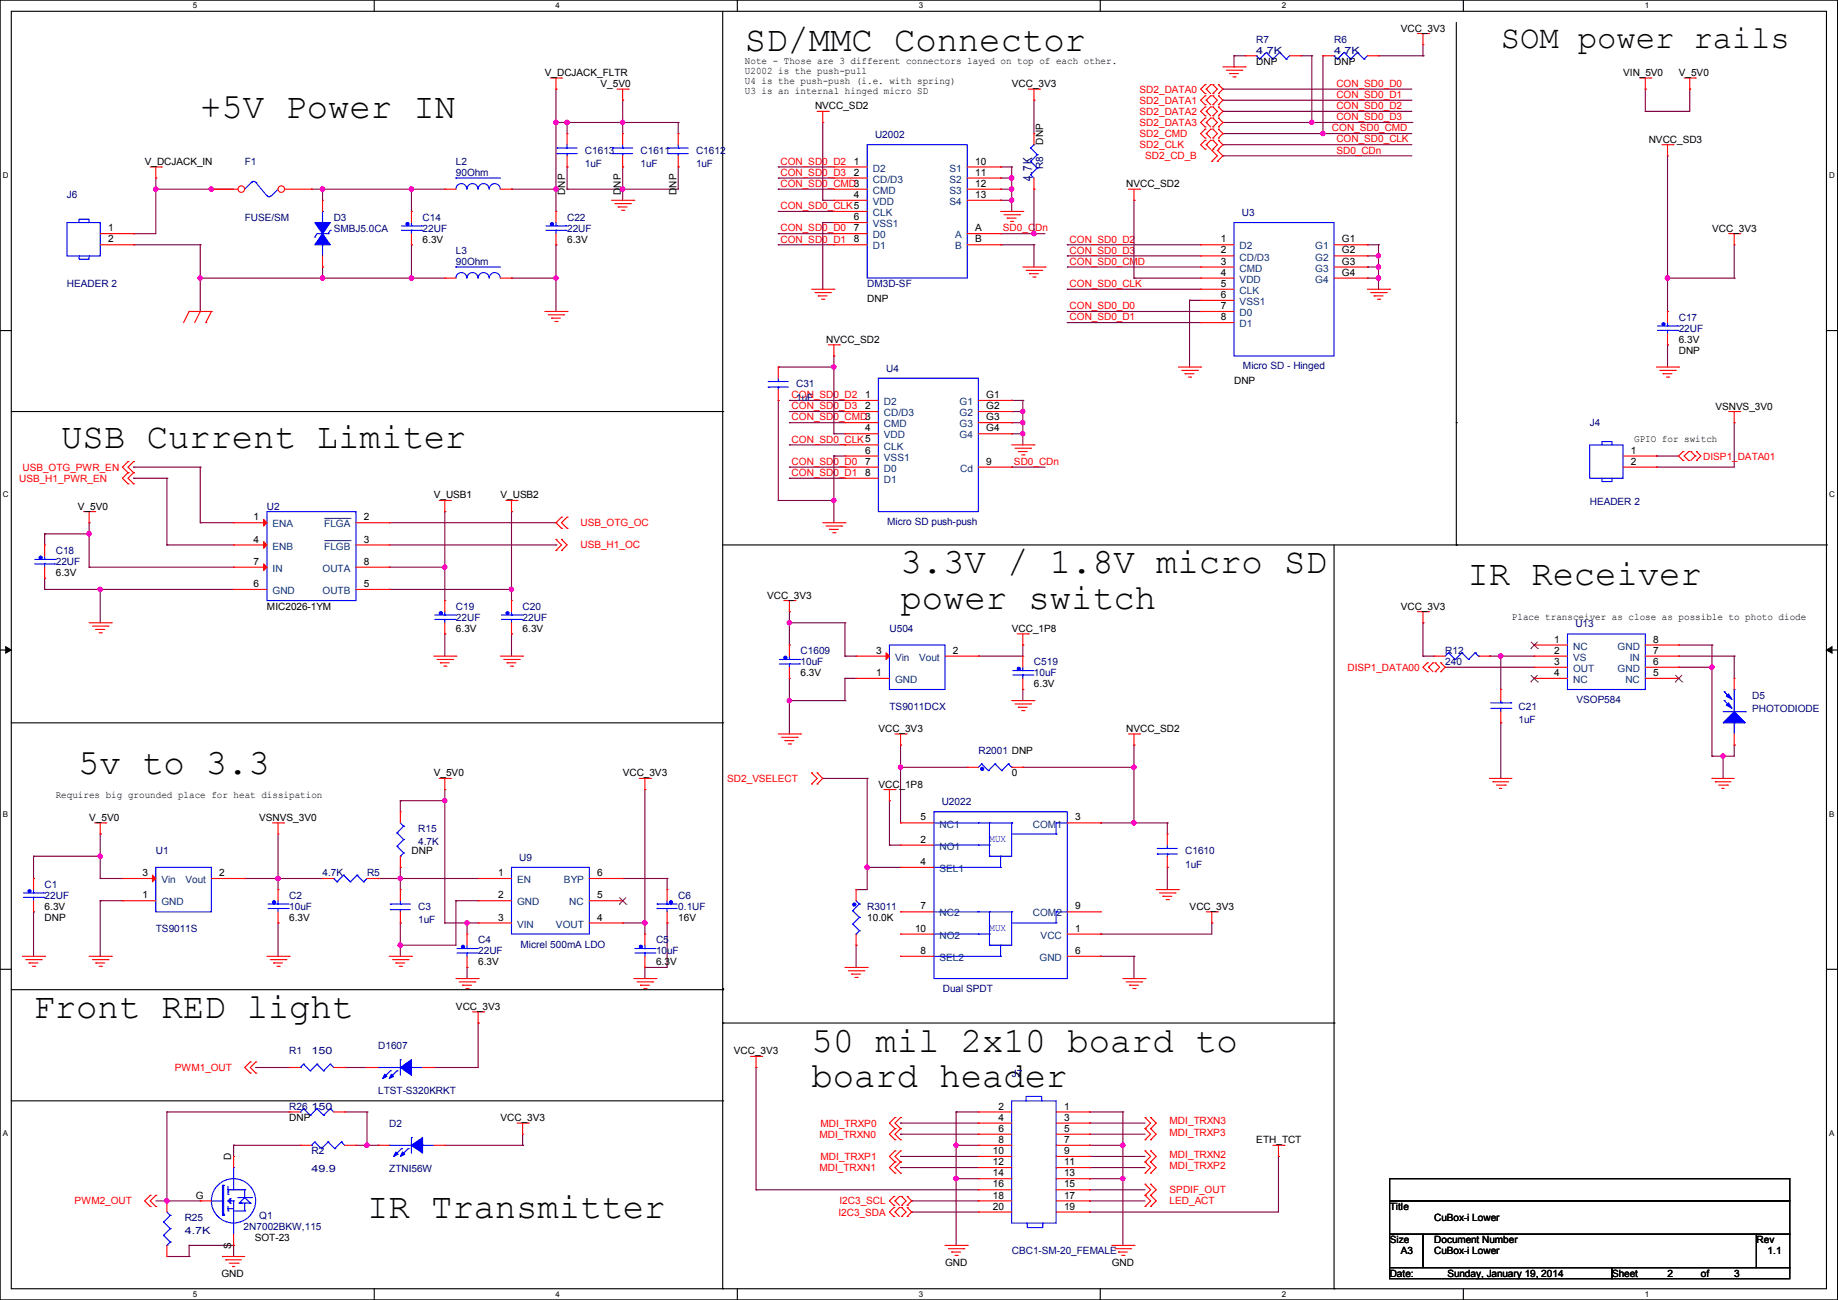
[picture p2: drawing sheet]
<svg xmlns="http://www.w3.org/2000/svg" width="420mm" height="297mm" viewBox="0 0 420 297" stroke-linecap="round" stroke-linejoin="round" font-family="sans-serif">
<defs><g id="words">
<g font-size="8.1">
<text x="170.2" y="11.6">SD/MMC Connector</text>
<text x="45.8" y="26.9">+5V Power IN</text>
<text x="14" y="102.3">USB Current Limiter</text>
<text x="205.8" y="131">3.3V / 1.8V micro SD</text>
<text x="335.3" y="133.6">IR Receiver</text>
<text x="205.8" y="139.1">power switch</text>
<text x="17.8" y="176.7">5v to 3.3</text>
<text x="7.7" y="232.6">Front RED light</text>
<text x="185.5" y="240.2">50 mil 2x10 board to</text>
<text x="185.5" y="248.4">board header</text>
<text x="83.9" y="278.3">IR Transmitter</text>
</g>
<text font-size="7.4" x="342.9" y="11">SOM power rails</text>
<text font-size="2.9" fill="#000080" x="235.8" y="41.4" transform="rotate(-90 235.8 41.4)">4.7K</text>
<g font-size="2.3" fill="#000080">
<text x="287.1" y="9.7">R7</text>
<text x="304.9" y="9.7">R6</text>
<text x="287.1" y="12.3">4.7K</text>
<text x="304.9" y="12.3">4.7K</text>
<text x="133.7" y="35.1">C1613</text>
<text x="146.4" y="35.1">C1611</text>
<text x="159.1" y="35.1">C1612</text>
<text x="200" y="31.6">U2002</text>
<text x="55.9" y="37.7">F1</text>
<text x="104.2" y="37.7">L2</text>
<text x="104.2" y="40.2">90Ohm</text>
<text x="133.7" y="38.2">1uF</text>
<text x="146.4" y="38.2">1uF</text>
<text x="159.1" y="38.2">1uF</text>
<text x="238.4" y="38.7" transform="rotate(-90 238.4 38.7)">R8</text>
<text x="15.3" y="45.3">J6</text>
<text x="55.9" y="50.4">FUSE/SM</text>
<text x="76.2" y="50.4">D3</text>
<text x="76.2" y="52.9">SMBJ5.0CA</text>
<text x="96.6" y="50.4">C14</text>
<text x="96.6" y="52.9">22UF</text>
<text x="129.6" y="50.4">C22</text>
<text x="129.6" y="52.9">22UF</text>
<text x="283.8" y="49.4">U3</text>
<text x="104.2" y="58">L3</text>
<text x="15.3" y="65.6">HEADER 2</text>
<text x="104.2" y="60.5">90Ohm</text>
<text x="198.2" y="65.6">DM3D-SF</text>
<text x="383.6" y="73.2">C17</text>
<text x="383.6" y="75.8">22UF</text>
<text x="181.9" y="88.5">C31</text>
<text x="202.5" y="84.9">U4</text>
<text x="284" y="84.4">Micro SD - Hinged</text>
<text x="181.9" y="91.5">1uF</text>
<text x="363.3" y="97.4">J4</text>
<text x="61" y="116.4">U2</text>
<text x="202.7" y="120">Micro SD push-push</text>
<text x="363.3" y="115.4">HEADER 2</text>
<text x="12.7" y="126.6">C18</text>
<text x="12.7" y="129.1">22UF</text>
<text x="104.2" y="139.3">C19</text>
<text x="104.2" y="141.8">22UF</text>
<text x="119.4" y="139.3">C20</text>
<text x="119.4" y="141.8">22UF</text>
<text x="360" y="143.3">U13</text>
<text x="182.9" y="149.4">C1609</text>
<text x="203.3" y="144.4">U504</text>
<text x="330.3" y="149.4">R12</text>
<text x="182.9" y="152">10uF</text>
<text x="236.3" y="152">C519</text>
<text x="236.3" y="154.5">10uF</text>
<text x="330.3" y="152">240</text>
<text x="360.2" y="160.6">VSOP584</text>
<text x="400.4" y="159.6">D5</text>
<text x="203.3" y="162.1">TS9011DCX</text>
<text x="347" y="162.1">C21</text>
<text x="347" y="165.2">1uF</text>
<text x="400.4" y="162.6">PHOTODIODE</text>
<text x="223.6" y="172.3">R2001 DNP</text>
<text x="215.2" y="184">U2022</text>
<text x="95.6" y="190.1">R15</text>
<text x="35.6" y="195.2">U1</text>
<text x="95.6" y="193.1">4.7K</text>
<text x="118.7" y="196.7">U9</text>
<text x="270.8" y="195.2">C1610</text>
<text x="10.2" y="202.8">C1</text>
<text x="73.7" y="200.2">4.7K</text>
<text x="83.9" y="200.2">R5</text>
<text x="270.8" y="198.2">1uF</text>
<text x="10.2" y="205.3">22UF</text>
<text x="66.1" y="205.3">C2</text>
<text x="66.1" y="207.9">10uF</text>
<text x="95.6" y="207.9">C3</text>
<text x="155" y="205.3">C6</text>
<text x="155" y="207.9">0.1UF</text>
<text x="198.2" y="207.9">R3011</text>
<text x="35.6" y="212.9">TS9011S</text>
<text x="95.6" y="210.9">1uF</text>
<text x="109.3" y="215.5">C4</text>
<text x="149.9" y="215.5">C5</text>
<text x="109.3" y="218">22UF</text>
<text x="118.9" y="216.5">Micrel 500mA LDO</text>
<text x="149.9" y="218">10uF</text>
<text x="215.4" y="226.7">Dual SPDT</text>
<text x="86.4" y="239.6">D1607</text>
<text x="66.1" y="240.9">R1</text>
<text x="71.2" y="240.9">150</text>
<text x="231.2" y="246">J7</text>
<text x="86.4" y="250">LTST-S320KRKT</text>
<text x="66.1" y="253.6">R26</text>
<text x="71.2" y="253.6">150</text>
<text x="88.9" y="257.4">D2</text>
<text x="71.2" y="263.7">R2</text>
<text x="71.2" y="267.8">49.9</text>
<text x="88.9" y="267.8">ZTNI56W</text>
<text x="42.2" y="279">R25</text>
<text x="55.7" y="281">2N7002BKW,115</text>
<text x="59.2" y="278.5">Q1</text>
<text x="42.2" y="282">4.7K</text>
<text x="231.2" y="286.6">CBC1-SM-20_FEMALE</text>
</g>
<g font-size="2.3">
<text x="320.1" y="7.2">VCC_3V3</text>
<text x="124.5" y="17.4">V_DCJACK_FLTR</text>
<text x="170.2" y="14.6">Note - Those are 3 different connectors layed on top of each other.</text>
<text x="170.2" y="16.9">U2002 is the push-pull</text>
<text x="287.1" y="14.8">DNP</text>
<text x="304.9" y="14.8">DNP</text>
<text x="370.9" y="17.4">VIN_5V0</text>
<text x="383.6" y="17.4">V_5V0</text>
<text x="137.2" y="19.9">V_5V0</text>
<text x="170.2" y="19.2">U4 is the push-push (i.e. with spring)</text>
<text x="170.2" y="21.5">U3 is an internal hinged micro SD</text>
<text x="231.2" y="19.9">VCC_3V3</text>
<text x="186.2" y="25">NVCC_SD2</text>
<text x="238.4" y="33.1" transform="rotate(-90 238.4 33.1)">DNP</text>
<text x="376.7" y="32.6">NVCC_SD3</text>
<text x="33.1" y="37.7">V_DCJACK_IN</text>
<text x="195.1" y="37.6">1</text>
<text x="195.1" y="40.1">2</text>
<text x="222.8" y="37.6">10</text>
<text x="222.8" y="40.1">11</text>
<text x="129.2" y="44.5" transform="rotate(-90 129.2 44.5)">DNP</text>
<text x="141.9" y="44.5" transform="rotate(-90 141.9 44.5)">DNP</text>
<text x="154.6" y="44.5" transform="rotate(-90 154.6 44.5)">DNP</text>
<text x="195.1" y="45.2">4</text>
<text x="222.8" y="42.7">12</text>
<text x="222.8" y="45.2">13</text>
<text x="257.4" y="42.8">NVCC_SD2</text>
<text x="24.7" y="52.8">1</text>
<text x="195.1" y="50.3">6</text>
<text x="195.1" y="52.8">7</text>
<text x="222.8" y="52.8">A</text>
<text x="391.2" y="52.9">VCC_3V3</text>
<text x="24.7" y="55.4">2</text>
<text x="96.6" y="55.5">6.3V</text>
<text x="129.6" y="55.5">6.3V</text>
<text x="195.1" y="55.4">8</text>
<text x="222.8" y="55.4">B</text>
<text x="279" y="55.4">1</text>
<text x="279" y="57.9">2</text>
<text x="306.6" y="55.4">G1</text>
<text x="306.6" y="57.9">G2</text>
<text x="279" y="63">4</text>
<text x="279" y="65.5">5</text>
<text x="279" y="60.5">3</text>
<text x="306.6" y="60.5">G3</text>
<text x="306.6" y="63">G4</text>
<text x="198.2" y="68.9">DNP</text>
<text x="279" y="68.1">6</text>
<text x="279" y="70.6">7</text>
<text x="279" y="73.2">8</text>
<text x="188.8" y="78.3">NVCC_SD2</text>
<text x="383.6" y="78.3">6.3V</text>
<text x="383.6" y="80.9">DNP</text>
<text x="282" y="87.7">DNP</text>
<text x="197.7" y="90.9">1</text>
<text x="197.7" y="93.5">2</text>
<text x="225.4" y="90.9">G1</text>
<text x="225.4" y="93.5">G2</text>
<text x="392" y="93.6">VSNVS_3V0</text>
<text x="197.7" y="98.6">4</text>
<text x="225.4" y="96">G3</text>
<text x="225.4" y="98.6">G4</text>
<text x="373.4" y="101">GPIO for switch</text>
<text x="197.7" y="103.6">6</text>
<text x="197.7" y="106.2">7</text>
<text x="225.4" y="106.2">9</text>
<text x="372.7" y="103.6">1</text>
<text x="372.7" y="106.2">2</text>
<text x="99.1" y="113.9">V_USB1</text>
<text x="114.4" y="113.9">V_USB2</text>
<text x="197.7" y="108.7">8</text>
<text x="17.8" y="116.4">V_5V0</text>
<text x="58" y="118.9">1</text>
<text x="83.1" y="118.9">2</text>
<text x="58" y="124">4</text>
<text x="83.1" y="124">3</text>
<text x="12.7" y="131.7">6.3V</text>
<text x="58" y="129">7</text>
<text x="83.1" y="129">8</text>
<text x="58" y="134.1">6</text>
<text x="83.1" y="134.1">5</text>
<text x="175.3" y="136.7">VCC_3V3</text>
<text x="61" y="139.3">MIC2026-1YM</text>
<text x="320.1" y="139.3">VCC_3V3</text>
<text x="345.5" y="141.6">Place transceiver as close as possible to photo diode</text>
<text x="104.2" y="144.4">6.3V</text>
<text x="119.4" y="144.4">6.3V</text>
<text x="200.2" y="149.4">3</text>
<text x="217.7" y="149.4">2</text>
<text x="231.2" y="144.4">VCC_1P8</text>
<text x="355.2" y="146.8">1</text>
<text x="355.2" y="149.4">2</text>
<text x="377.8" y="149.4">7</text>
<text x="377.8" y="146.8">8</text>
<text x="182.9" y="154.5">6.3V</text>
<text x="200.2" y="154.4">1</text>
<text x="355.2" y="151.9">3</text>
<text x="355.2" y="154.4">4</text>
<text x="377.8" y="154.4">5</text>
<text x="377.8" y="151.9">6</text>
<text x="236.3" y="157.1">6.3V</text>
<text x="200.7" y="167.2">VCC_3V3</text>
<text x="257.4" y="167.2">NVCC_SD2</text>
<text x="99.1" y="177.4">V_5V0</text>
<text x="142.3" y="177.4">VCC_3V3</text>
<text x="200.7" y="179.9">VCC_1P8</text>
<text x="231.2" y="177.4">0</text>
<text x="12.7" y="182.2">Requires big grounded place for heat dissipation</text>
<text x="20.4" y="187.5">V_5V0</text>
<text x="59.2" y="187.5">VSNVS_3V0</text>
<text x="210.4" y="187.5">5</text>
<text x="245.7" y="187.5">3</text>
<text x="94" y="195.2">DNP</text>
<text x="210.4" y="192.5">2</text>
<text x="210.4" y="197.6">4</text>
<text x="32.6" y="200.2">3</text>
<text x="50.1" y="200.2">2</text>
<text x="113.8" y="200.2">1</text>
<text x="136.4" y="200.2">6</text>
<text x="10.2" y="207.9">6.3V</text>
<text x="32.6" y="205.2">1</text>
<text x="113.8" y="205.2">2</text>
<text x="136.4" y="205.2">5</text>
<text x="210.4" y="207.8">7</text>
<text x="245.7" y="207.8">9</text>
<text x="271.8" y="207.9">VCC_3V3</text>
<text x="10.2" y="210.4">DNP</text>
<text x="66.1" y="210.4">6.3V</text>
<text x="113.8" y="210.3">3</text>
<text x="136.4" y="210.3">4</text>
<text x="155" y="210.4">16V</text>
<text x="198.2" y="210.4">10.0K</text>
<text x="209.1" y="212.9">10</text>
<text x="245.7" y="212.9">1</text>
<text x="109.3" y="220.6">6.3V</text>
<text x="149.9" y="220.6">6.3V</text>
<text x="210.4" y="217.9">8</text>
<text x="245.7" y="217.9">6</text>
<text x="104.2" y="230.7">VCC_3V3</text>
<text x="167.7" y="240.9">VCC_3V3</text>
<text x="66.1" y="256.1">DNP</text>
<text x="114.4" y="256.1">VCC_3V3</text>
<text x="228.1" y="253.5">2</text>
<text x="228.1" y="256">4</text>
<text x="243.1" y="253.5">1</text>
<text x="243.1" y="256">3</text>
<text x="226.9" y="263.7">10</text>
<text x="228.1" y="258.6">6</text>
<text x="228.1" y="261.1">8</text>
<text x="243.1" y="258.6">5</text>
<text x="243.1" y="261.1">7</text>
<text x="243.1" y="263.7">9</text>
<text x="287.1" y="261.2">ETH_TCT</text>
<text x="52.8" y="265" transform="rotate(-90 52.8 265)">D</text>
<text x="226.9" y="266.2">12</text>
<text x="226.9" y="268.7">14</text>
<text x="243.1" y="266.2">11</text>
<text x="243.1" y="268.7">13</text>
<text x="44.7" y="273.8">G</text>
<text x="226.9" y="271.3">16</text>
<text x="226.9" y="273.8">18</text>
<text x="243.1" y="271.3">15</text>
<text x="243.1" y="273.8">17</text>
<text x="226.9" y="276.4">20</text>
<text x="243.1" y="276.4">19</text>
<text x="317.6" y="276.4">Title</text>
<text x="327.7" y="279">CuBox-i Lower</text>
<text x="52.8" y="285.3" transform="rotate(-90 52.8 285.3)">S</text>
<text x="58.2" y="283.5">SOT-23</text>
<text x="317.6" y="284.1">Size</text>
<text x="320.1" y="286.6">A3</text>
<text x="327.7" y="284.1">Document Number</text>
<text x="327.7" y="286.6">CuBox-i Lower</text>
<text x="401.4" y="284.1">Rev</text>
<text x="403.9" y="286.6">1.1</text>
<text x="50.6" y="291.7">GND</text>
<text x="216" y="289.1">GND</text>
<text x="254.1" y="289.1">GND</text>
<text x="317.6" y="291.7">Date:</text>
<text x="330.8" y="291.7">Sunday, January 19, 2014</text>
<text x="368.4" y="291.7">Sheet</text>
<text x="381.1" y="291.7">2</text>
<text x="388.7" y="291.7">of</text>
<text x="396.3" y="291.7">3</text>
</g>
<g font-size="2.3" fill="#f00">
<text x="260.4" y="21.2">SD2_DATA0</text>
<text x="260.4" y="23.7">SD2_DATA1</text>
<text x="305.4" y="22.4">CON_SD0_D1</text>
<text x="305.4" y="19.9">CON_SD0_D0</text>
<text x="260.4" y="26.2">SD2_DATA2</text>
<text x="260.4" y="28.8">SD2_DATA3</text>
<text x="305.4" y="24.9">CON_SD0_D2</text>
<text x="305.4" y="27.5">CON_SD0_D3</text>
<text x="260.4" y="33.9">SD2_CLK</text>
<text x="260.4" y="31.3">SD2_CMD</text>
<text x="304.4" y="30">CON_SD0_CMD</text>
<text x="305.4" y="35.1">SD0_CDn</text>
<text x="305.4" y="32.6">CON_SD0_CLK</text>
<text x="178.4" y="37.6">CON_SD0_D2</text>
<text x="178.4" y="40.2">CON_SD0_D3</text>
<text x="261.7" y="36.4">SD2_CD_B</text>
<text x="178.4" y="47.8">CON_SD0_CLK5</text>
<text x="178.4" y="42.7">CON_SD0_CMD3</text>
<text x="178.4" y="52.9">CON_SD0_D0</text>
<text x="229.2" y="52.9">SD0_CDn</text>
<text x="178.4" y="55.4">CON_SD0_D1</text>
<text x="244.4" y="55.4">CON_SD0_D2</text>
<text x="244.4" y="58">CON_SD0_D3</text>
<text x="244.4" y="65.6">CON_SD0_CLK</text>
<text x="244.4" y="60.5">CON_SD0_CMD</text>
<text x="244.4" y="70.7">CON_SD0_D0</text>
<text x="244.4" y="73.2">CON_SD0_D1</text>
<text x="180.9" y="91">CON_SD0_D2</text>
<text x="180.9" y="93.5">CON_SD0_D3</text>
<text x="180.9" y="101.1">CON_SD0_CLK5</text>
<text x="180.9" y="96.1">CON_SD0_CMD3</text>
<text x="5.1" y="107.5">USB_OTG_PWR_EN</text>
<text x="180.9" y="106.2">CON_SD0_D0</text>
<text x="231.7" y="106.2">SD0_CDn</text>
<text x="389.2" y="105">DISP1_DATA01</text>
<text x="4.4" y="110.1">USB_H1_PWR_EN</text>
<text x="180.9" y="108.8">CON_SD0_D1</text>
<text x="132.6" y="125.3">USB_H1_OC</text>
<text x="132.6" y="120.2">USB_OTG_OC</text>
<text x="307.9" y="153.2">DISP1_DATA00</text>
<text x="166.2" y="178.6">SD2_VSELECT</text>
<text x="39.9" y="244.7">PWM1_OUT</text>
<text x="187.5" y="257.4">MDI_TRXP0</text>
<text x="267.3" y="256.9">MDI_TRXN3</text>
<text x="187.3" y="259.9">MDI_TRXN0</text>
<text x="267.3" y="259.4">MDI_TRXP3</text>
<text x="187.3" y="267.5">MDI_TRXN1</text>
<text x="187.5" y="265">MDI_TRXP1</text>
<text x="267.3" y="267">MDI_TRXP2</text>
<text x="267.3" y="264.5">MDI_TRXN2</text>
<text x="17.1" y="275.2">PWM2_OUT</text>
<text x="191.8" y="275.2">I2C3_SCL</text>
<text x="267.3" y="275.2">LED_ACT</text>
<text x="267.3" y="272.6">SPDIF_OUT</text>
<text x="191.6" y="277.7">I2C3_SDA</text>
</g>
<g font-size="2.3" fill="#004080">
<text x="199.4" y="39.2">D2</text>
<text x="199.4" y="41.7">CD/D3</text>
<text x="217" y="39.2">S1</text>
<text x="217" y="41.7">S2</text>
<text x="199.4" y="46.8">VDD</text>
<text x="199.4" y="44.3">CMD</text>
<text x="217" y="44.3">S3</text>
<text x="217" y="46.8">S4</text>
<text x="199.4" y="51.9">VSS1</text>
<text x="199.4" y="49.4">CLK</text>
<text x="199.4" y="54.4">D0</text>
<text x="199.4" y="57">D1</text>
<text x="218.2" y="54.4">A</text>
<text x="218.2" y="57">B</text>
<text x="283.3" y="57">D2</text>
<text x="283.3" y="59.5">CD/D3</text>
<text x="300.5" y="57">G1</text>
<text x="300.5" y="59.5">G2</text>
<text x="283.3" y="64.6">VDD</text>
<text x="283.3" y="62.1">CMD</text>
<text x="300.5" y="62.1">G3</text>
<text x="300.5" y="64.6">G4</text>
<text x="283.3" y="69.7">VSS1</text>
<text x="283.3" y="67.1">CLK</text>
<text x="283.3" y="72.2">D0</text>
<text x="283.3" y="74.8">D1</text>
<text x="202" y="92.5">D2</text>
<text x="202" y="95.1">CD/D3</text>
<text x="219.3" y="92.5">G1</text>
<text x="219.3" y="95.1">G2</text>
<text x="202" y="100.2">VDD</text>
<text x="202" y="97.6">CMD</text>
<text x="219.3" y="97.6">G3</text>
<text x="219.3" y="100.2">G4</text>
<text x="202" y="105.2">VSS1</text>
<text x="202" y="102.7">CLK</text>
<text x="202" y="107.8">D0</text>
<text x="219.4" y="107.8">Cd</text>
<text x="202" y="110.3">D1</text>
<text x="62.3" y="120.5">ENA</text>
<text x="62.3" y="125.6">ENB</text>
<text x="74.1" y="120.5">FLGA</text>
<text x="74.1" y="125.6">FLGB</text>
<text x="62.3" y="130.6">IN</text>
<text x="73.7" y="130.6">OUTA</text>
<text x="62.3" y="135.7">GND</text>
<text x="73.7" y="135.7">OUTB</text>
<text x="359.5" y="148.4">NC</text>
<text x="369.6" y="148.4">GND</text>
<text x="204.5" y="151">Vin</text>
<text x="210" y="151">Vout</text>
<text x="359.5" y="151">VS</text>
<text x="359.5" y="153.5">OUT</text>
<text x="369.6" y="153.5">GND</text>
<text x="372.4" y="151">IN</text>
<text x="204.5" y="156">GND</text>
<text x="359.5" y="156">NC</text>
<text x="371.4" y="156">NC</text>
<text x="214.7" y="189.1">NC1</text>
<text x="236" y="189.1">COM1</text>
<text x="214.7" y="194.1">NO1</text>
<text x="36.9" y="201.8">Vin</text>
<text x="42.4" y="201.8">Vout</text>
<text x="118.2" y="201.8">EN</text>
<text x="128.9" y="201.8">BYP</text>
<text x="214.7" y="199.2">SEL1</text>
<text x="36.9" y="206.8">GND</text>
<text x="118.2" y="206.8">GND</text>
<text x="130.1" y="206.8">NC</text>
<text x="214.7" y="209.4">NC2</text>
<text x="236" y="209.4">COM2</text>
<text x="118.2" y="211.9">VIN</text>
<text x="127" y="211.9">VOUT</text>
<text x="214.7" y="214.5">NO2</text>
<text x="237.8" y="214.5">VCC</text>
<text x="214.7" y="219.5">SEL2</text>
<text x="237.5" y="219.5">GND</text>
</g>
<g font-size="2.3" fill="#00f">
<text x="226.1" y="192.4">MUX</text>
<text x="226.1" y="212.7">MUX</text>
</g>
<g font-size="1.8">
<text x="44" y="1.9">5</text>
<text x="127" y="1.9">4</text>
<text x="209.9" y="1.9">3</text>
<text x="292.9" y="1.9">2</text>
<text x="375.8" y="1.9">1</text>
<text x=".7" y="40.6">D</text>
<text x="418" y="40.6">D</text>
<text x=".7" y="113.6">C</text>
<text x="418" y="113.6">C</text>
<text x=".7" y="186.6">B</text>
<text x="418" y="186.6">B</text>
<text x=".7" y="259.5">A</text>
<text x="418" y="259.5">A</text>
<text x="44" y="296.3">5</text>
<text x="127" y="296.3">4</text>
<text x="209.9" y="296.3">3</text>
<text x="292.9" y="296.3">2</text>
<text x="375.8" y="296.3">1</text>
</g>
</g></defs>
<path d="M0 0h419.9v297h-419.9zM2.6 2.6h414.8v291.8h-414.8z" fill="none" stroke="#000" stroke-width=".25"/>
<g fill="#fff">
<path d="M44 .3h1v2h-1z"/>
<path d="M44 294.7h1v2h-1z"/>
</g>
<path d="M85.5 0v2.6M85.5 294.4v2.6" fill="none" stroke="#000" stroke-width=".25"/>
<g fill="#fff">
<path d="M127 .3h.9v2h-.9z"/>
<path d="M127 294.7h.9v2h-.9z"/>
</g>
<path d="M168.5 0v2.6M168.5 294.4v2.6" fill="none" stroke="#000" stroke-width=".25"/>
<g fill="#fff">
<path d="M209.9 .3h1v2h-1z"/>
<path d="M209.9 294.7h1v2h-1z"/>
</g>
<path d="M251.4 0v2.6M251.4 294.4v2.6" fill="none" stroke="#000" stroke-width=".25"/>
<g fill="#fff">
<path d="M292.9 .3h.9v2h-.9z"/>
<path d="M292.9 294.7h.9v2h-.9z"/>
</g>
<path d="M334.4 0v2.6M334.4 294.4v2.6" fill="none" stroke="#000" stroke-width=".25"/>
<g fill="#fff">
<path d="M375.8 .3h1v2h-1z"/>
<path d="M375.8 294.7h1v2h-1z"/>
<path d="M.7 39h1.2v2h-1.2z"/>
<path d="M418 39h1.3v2h-1.3z"/>
<path d="M.7 112h1.2v2h-1.2z"/>
<path d="M418 112h1.3v2h-1.3z"/>
</g>
<path d="M0 75.5h2.6M417.4 75.5h2.5" fill="none" stroke="#000" stroke-width=".25"/>
<g fill="#fff">
<path d="M.7 185h1.2v1.9h-1.2z"/>
<path d="M418 185h1.2v1.9h-1.2z"/>
</g>
<path d="M0 148.5h2.6M417.4 148.5h2.5" fill="none" stroke="#000" stroke-width=".25"/>
<path d="M1.3 147.7l1.3 .8-1.3 .7zM417.4 148.5l1.2-.8v1.5z" fill="#000" stroke="#000" stroke-width=".23"/>
<g fill="#fff">
<path d="M.7 257.9h1.2v2h-1.2z"/>
<path d="M418 257.9h1.2v2h-1.2z"/>
</g>
<g fill="none" stroke="#000" stroke-width=".25">
<path d="M165.1 2.6v223.2M332.8 5.1v119.4M2.6 94h162.5M165.1 94h.1M332.8 96.6h.1M165.1 124.5h252.3M304.8 124.5v169.9M332.8 124.5h.1M417.4 124.5h.1M2.6 165.1h162.5M165.1 165.1h.1M0 221.4h2.6"/>
<path d="M2.6 226.1h162.5M165.1 225.8h.1M165.1 226.1h.1M165.1 233.7h.1M165.1 226.1v68.3M165.1 233.7h139.7M304.8 233.7h.1M417.4 221.4h2.5M2.6 251.5h162.5M165.1 251.5h.1M317.5 269.3h91.5v5.1h-91.5zM317.5 274.4h91.5v7.6h-91.5z"/>
<path d="M165.1 294.4h.1M304.8 294.4h.1M317.5 282h7.7v7.6h-7.7zM317.5 289.6h50.8v2.5h-50.8zM325.2 282h76.2v7.6h-76.2zM368.3 289.6h40.7v2.5h-40.7zM401.4 282h7.6v7.6h-7.6z"/>
</g>
<g fill="none" stroke="#800040" stroke-width=".25">
<path d="M282 12.7h.1M282 15.3h.1M282 12.7h2.5M282 12.7v2.6M297.2 12.7h2.6M299.8 12.7h.1M299.8 12.7v15.3M302.3 12.7h.1M302.3 12.7v17.8M315 12.7h10.2M325.2 12.7h.1M325.2 10.2v2.5"/>
<path d="M127 20.4h.1M127 28h.1M127 20.4v27.9M127 28h28M129.6 28h.1M129.6 38.1h.1M129.6 28v2.5M129.6 38.1v5.1M142.3 22.9h.1M142.3 28h.1M142.3 38.1h.1M142.3 22.9v7.6"/>
<path d="M142.3 38.1v7.7M155 28h.1M155 38.1h.1M155 38.1v5.1h-25.4M155 28v2.5M177.8 38.1h.1M177.8 38.1h12.7M188 28h.1M188 28v17.8M228.6 38.1h.1M228.6 38.1h2.6M231.2 38.1h.1"/>
<path d="M231.2 38.1v10.2M236.3 22.9h.1M236.3 22.9v7.6M279.4 25.4h.1M279.4 22.9h.1M279.4 30.5h.1M279.4 20.4h.1M279.4 35.6h.1M279.4 33.1h.1M279.4 28h43.2M279.4 25.4h43.2M279.4 22.9h43.2"/>
<path d="M279.4 30.5h43.2M279.4 20.4h43.2M279.4 35.6h43.2M279.4 33.1h43.2M299.8 28h.1M302.3 30.5h.1M322.6 28h.1M376 25.4h.1M376 20.4h.1M376 20.4v5M381 35.6v35.6M386.1 20.4h.1"/>
<path d="M386.1 20.4v5h-10.1M30.5 53.4h.1M30.5 55.9h.1M30.5 55.9h15.3M35.6 43.2h.1M35.6 40.7h.1M35.6 43.2h17.8M35.6 40.7v12.7h-5.1M45.8 55.9h.1M45.8 55.9v15.3M48.3 43.2h.1M71.2 43.2h.1"/>
<path d="M71.2 43.2h30.4M73.7 43.2h.1M73.7 43.2v2.6M94 43.2h.1M94 55.9h.1M94 43.2v5.1M94 55.9v7.6M116.9 43.2h.1M116.9 43.2h10.1M127 55.9h.1M127 43.2h.1M127 55.9v15.3"/>
<path d="M129.6 43.2h.1M142.3 43.2h.1M177.8 48.3h.1M177.8 55.9h.1M177.8 53.4h.1M177.8 43.2h.1M177.8 40.7h.1M177.8 43.2h12.7M177.8 55.9h12.7M177.8 48.3h12.7M177.8 53.4h12.7M177.8 40.7h12.7"/>
<path d="M188 45.8h.1M188 50.8h.1M188 45.8h2.5M188 50.8v15.3M188 50.8h2.5M228.6 43.2h.1M228.6 53.4h.1M228.6 40.7h.1M228.6 45.8h.1M228.6 55.9h.1M228.6 43.2h2.6M228.6 55.9h7.7"/>
<path d="M228.6 53.4h10.2M228.6 40.7h2.6M228.6 45.8h2.6M231.2 43.2h.1M231.2 40.7h.1M231.2 45.8h.1M236.3 43.2h.1M236.3 53.4h.1M236.3 55.9h.1M236.3 43.2v10.2M236.3 55.9v5.1M243.9 55.9h.1"/>
<path d="M243.9 58.5h.1M243.9 55.9h30.5M243.9 58.5h30.5M259.1 45.8h.1M259.1 45.8v17.7M312.5 55.9h.1M312.5 58.5h.1M312.5 55.9h2.5M312.5 58.5h2.5M315 58.5h.1M315 55.9h.1M315 55.9v10.2"/>
<path d="M396.3 55.9v7.6M45.8 63.5h.1M45.8 63.5h55.8M73.7 63.5h.1M73.7 61h.1M73.7 61v2.5M94 63.5h.1M116.9 63.5h.1M116.9 63.5h10.1M127 63.5h.1M243.9 66.1h.1M243.9 73.7h.1"/>
<path d="M243.9 71.2h.1M243.9 61h.1M243.9 66.1h30.5M243.9 61h30.5M243.9 73.7h30.5M243.9 71.2h30.5M259.1 63.5h.1M259.1 63.5h15.3M271.8 68.6h.1M271.8 68.6h2.6M271.8 68.6v15.3M312.5 61h.1"/>
<path d="M312.5 63.5h.1M312.5 63.5h2.5M312.5 61h2.5M315 61h.1M315 63.5h.1M381 78.8h.1M381 63.5h.1M381 71.2h.1M381 63.5h15.3M381 78.8v5.1M396.3 63.5h.1M177.8 83.9h.1"/>
<path d="M177.8 91.5h.1M177.8 83.9h12.7M177.8 91.5v22.8M180.4 91.5h.1M180.4 96.6h.1M180.4 94h.1M180.4 96.6h12.7M180.4 91.5h12.7M180.4 94h12.7M190.5 99.1h.1M190.5 81.3h.1M190.5 83.9h.1"/>
<path d="M190.5 99.1h2.6M190.5 81.3v17.8M231.2 96.6h.1M231.2 91.5h.1M231.2 94h.1M231.2 99.1h.1M231.2 96.6h2.5M231.2 91.5h2.5M231.2 94h2.5M231.2 99.1h2.5M233.7 96.6h.1M233.7 94h.1"/>
<path d="M233.7 99.1h.1M233.7 91.5h.1M233.7 91.5v10.1M396.3 96.6h.1M396.3 96.6v10.1h-17.8M20.4 119.4h.1M20.4 119.4v10.2M30.5 106.7h.1M30.5 109.3h.1M30.5 106.7h15.3M30.5 109.3h7.6M38.1 109.3h.1"/>
<path d="M38.1 109.3v15.2M45.8 119.4h.1M45.8 106.7h.1M45.8 106.7v12.7M45.8 119.4h7.6M88.9 119.4h38.1M101.6 116.9h.1M101.6 116.9v20.3M116.9 116.9h.1M116.9 116.9v20.3M127 119.4h.1M177.8 114.3h.1"/>
<path d="M177.8 114.3h12.7M180.4 101.6h.1M180.4 109.3h.1M180.4 106.7h.1M180.4 106.7h12.7M180.4 109.3h12.7M180.4 101.6h12.7M190.5 104.2h.1M190.5 114.3h.1M190.5 104.2h2.6M190.5 104.2v15.2M231.2 106.7h.1"/>
<path d="M231.2 106.7h7.6M378.5 104.2h.1M378.5 106.7h.1M378.5 104.2h5.1M10.2 122h.1M10.2 132.1h.1M10.2 134.7h.1M10.2 134.7h43.2M10.2 122v2.5M10.2 132.1v2.6M10.2 122h10.2M20.4 129.6h.1"/>
<path d="M20.4 122h.1M20.4 129.6h33M22.9 134.7h.1M22.9 134.7v7.6M38.1 124.5h.1M38.1 124.5h15.3M88.9 129.6h.1M88.9 134.7h.1M88.9 129.6h12.7M88.9 134.7h28M88.9 124.5h38.1M101.6 129.6h.1"/>
<path d="M116.9 134.7h.1M127 124.5h.1M180.4 139.7h.1M180.4 139.7v7.7M101.6 144.8h.1M101.6 144.8v5.1M116.9 144.8h.1M116.9 144.8v5.1M180.4 147.4h.1M180.4 142.3h.1M180.4 155v12.7M180.4 142.3h12.7"/>
<path d="M193.1 142.3h.1M193.1 155h.1M193.1 149.9h.1M193.1 149.9h2.5M193.1 142.3v7.6M193.1 155v5.1M193.1 155h2.5M223.6 149.9h.1M233.7 157.5h.1M233.7 147.4h.1M233.7 147.4v2.5h-10.1M233.7 157.5v2.6"/>
<path d="M325.2 149.9h.1M325.2 142.3h.1M325.2 142.3v7.6M325.2 149.9h2.5M330.2 152.4h.1M330.2 152.4h20.4M340.4 149.9h.1M340.4 149.9h10.2M342.9 149.9h.1M342.9 149.9v7.6M383.6 149.9h.1M383.6 147.4h.1"/>
<path d="M383.6 152.4h.1M383.6 152.4h7.6M383.6 149.9h12.7M383.6 147.4h7.6M391.2 147.4h.1M391.2 152.4h.1M391.2 147.4v25.4M396.3 149.9h.1M396.3 149.9v5.1M180.4 160.1h.1M180.4 160.1h12.7M188 177.8h.1"/>
<path d="M188 177.8h10.2M193.1 160.1h.1M198.2 177.8h.1M198.2 177.8v25.4h-2.6M205.8 170.2h.1M205.8 175.3h.1M205.8 170.2v17.8M205.8 175.3h15.2M233.7 175.3h.1M233.7 175.3h25.4M259.1 170.2h.1M259.1 175.3h.1"/>
<path d="M259.1 170.2v17.8M342.9 165.1h.1M342.9 165.1v12.7M391.2 172.8h.1M393.7 172.8h.1M393.7 172.8v5M396.3 170.2h.1M396.3 170.2v2.6h-5.1M7.7 195.6h.1M7.7 195.6v5.1M7.7 195.6h15.2M22.9 195.6h.1"/>
<path d="M22.9 190.5h.1M22.9 190.5v10.2M63.5 190.5v12.7M91.5 198.2h.1M91.5 182.9h.1M91.5 182.9v2.6M91.5 198.2v5M91.5 182.9h10.1M101.6 180.4h.1M101.6 182.9h.1M101.6 180.4v30.5M147.4 180.4h.1"/>
<path d="M147.4 180.4v33M198.2 198.2h.1M198.2 198.2h7.6M203.2 182.9h.1M203.2 193.1h.1M203.2 182.9v10.2M203.2 193.1h2.6M251.5 188h.1M251.5 188h15.2M259.1 188h.1M266.7 188h.1M266.7 198.2h.1"/>
<path d="M266.7 188v2.5M266.7 198.2v5M7.7 208.3h.1M7.7 200.7h.1M7.7 208.3v10.2M22.9 200.7h.1M22.9 205.8h.1M22.9 205.8v12.7M22.9 200.7h5.1M22.9 205.8h5.1M55.9 200.7h.1M55.9 200.7h17.8"/>
<path d="M63.5 210.9h.1M63.5 200.7h.1M63.5 210.9v7.6M73.7 200.7h.1M86.4 200.7h.1M86.4 200.7h22.9M91.5 200.7h.1M91.5 210.9h.1M91.5 215.9h.1M91.5 210.9v7.6M101.6 210.9h.1M101.6 210.9h7.7"/>
<path d="M104.2 205.8h.1M104.2 205.8h5.1M104.2 205.8v10.1h-12.7M106.7 210.9h.1M106.7 210.9v2.5M142.3 210.9h.1M142.3 200.7h.1M142.3 200.7h10.1M142.3 210.9h5.1M147.4 210.9h.1M152.4 200.7h.1M152.4 210.9h.1"/>
<path d="M152.4 200.7v2.5M152.4 210.9v10.1h-5M195.6 203.2h.1M195.6 215.9h.1M195.6 215.9v5.1M251.5 213.4h.1M251.5 218.5h.1M251.5 218.5h7.6M259.1 218.5h.1M259.1 218.5v5.1M276.9 210.9h.1M276.9 210.9v2.5h-25.4"/>
<path d="M106.7 221h.1M106.7 221v2.6M109.3 233.7h.1M109.3 233.7v10.2h-10.2M147.4 221h.1M147.4 221v2.6M38.1 254h.1M38.1 254v20.4M38.1 254h28M58.5 243.9h.1M58.5 243.9h7.6M78.8 243.9h.1"/>
<path d="M78.8 243.9h5.1M78.8 254h5.1M83.9 254h.1M83.9 254v7.7M99.1 243.9h.1M119.4 259.1v2.6M172.8 243.9h.1M172.8 243.9v27.9M205.8 256.6h.1M205.8 259.1h.1M205.8 256.6h17.8M205.8 259.1h17.8"/>
<path d="M218.5 254h.1M218.5 254h5.1M218.5 254v30.5M249 254h.1M249 256.6h.1M249 259.1h.1M249 254h7.6M249 256.6h12.7M249 259.1h12.7M256.6 254h.1M256.6 254v30.5M35.6 274.4h10.2"/>
<path d="M38.1 274.4h.1M45.8 274.4h.1M53.4 261.7h.1M53.4 261.7h15.2M53.4 261.7v2.5M81.3 261.7h5.1M83.9 261.7h.1M86.4 261.7h.1M101.6 261.7h17.8M119.4 261.7h.1M172.8 271.8h.1M172.8 271.8h50.8"/>
<path d="M205.8 264.2h.1M205.8 266.7h.1M205.8 264.2h17.8M205.8 266.7h17.8M208.3 274.4h.1M208.3 276.9h.1M208.3 274.4h15.3M208.3 276.9h15.3M218.5 261.7h.1M218.5 269.3h.1M218.5 261.7h5.1M218.5 269.3h5.1"/>
<path d="M249 276.9h.1M249 274.4h.1M249 261.7h.1M249 269.3h.1M249 271.8h.1M249 264.2h.1M249 266.7h.1M249 261.7h7.6M249 274.4h12.7M249 271.8h12.7M249 269.3h7.6M249 264.2h12.7"/>
<path d="M249 266.7h12.7M256.6 261.7h.1M256.6 269.3h.1M292.1 264.2h.1M292.1 264.2v12.7h-43.1M38.1 287.1h5.1M43.2 287.1h.1M43.2 284.5h.1M43.2 284.5v2.6M43.2 284.5h10.2M53.4 284.5h.1M53.4 284.5v2.6"/>
</g>
<g fill="#f0f" stroke="#f0f" stroke-width=".25">
<circle cx="48.3" cy="43.2" r=".49"/>
<circle cx="94" cy="63.5" r=".49"/>
<circle cx="127" cy="63.5" r=".49"/>
<circle cx="73.7" cy="63.5" r=".49"/>
<circle cx="45.7" cy="63.5" r=".49"/>
<circle cx="94" cy="43.2" r=".49"/>
<circle cx="73.7" cy="43.2" r=".49"/>
<circle cx="35.6" cy="43.2" r=".49"/>
<circle cx="20.3" cy="121.9" r=".49"/>
<circle cx="22.9" cy="134.6" r=".49"/>
<circle cx="101.6" cy="129.6" r=".49"/>
<circle cx="63.5" cy="200.7" r=".49"/>
<circle cx="116.9" cy="134.6" r=".49"/>
<circle cx="381" cy="63.5" r=".49"/>
<circle cx="315" cy="61" r=".49"/>
<circle cx="315" cy="63.5" r=".49"/>
<circle cx="315" cy="58.4" r=".49"/>
<circle cx="302.3" cy="30.5" r=".49"/>
<circle cx="231.2" cy="43.2" r=".49"/>
<circle cx="231.2" cy="45.7" r=".49"/>
<circle cx="231.2" cy="40.7" r=".49"/>
<circle cx="299.7" cy="28" r=".49"/>
<circle cx="236.2" cy="53.4" r=".49"/>
<circle cx="91.5" cy="215.9" r=".49"/>
<circle cx="91.5" cy="200.7" r=".49"/>
<circle cx="101.6" cy="182.9" r=".49"/>
<circle cx="147.3" cy="210.8" r=".49"/>
<circle cx="106.7" cy="210.8" r=".49"/>
<circle cx="127" cy="43.2" r=".49"/>
<circle cx="127" cy="28" r=".49"/>
<circle cx="342.9" cy="149.9" r=".49"/>
<circle cx="391.2" cy="152.4" r=".49"/>
<circle cx="393.7" cy="172.7" r=".49"/>
<circle cx="83.8" cy="261.6" r=".49"/>
<circle cx="38.1" cy="274.3" r=".49"/>
<circle cx="233.7" cy="99.1" r=".49"/>
<circle cx="233.7" cy="96.5" r=".49"/>
<circle cx="233.7" cy="94" r=".49"/>
<circle cx="190.5" cy="114.3" r=".49"/>
<circle cx="256.6" cy="269.3" r=".49"/>
<circle cx="256.6" cy="261.6" r=".49"/>
<circle cx="218.5" cy="269.3" r=".49"/>
<circle cx="218.5" cy="261.6" r=".49"/>
<circle cx="22.9" cy="195.6" r=".49"/>
<circle cx="180.4" cy="160" r=".49"/>
<circle cx="180.4" cy="142.3" r=".49"/>
<circle cx="198.1" cy="198.1" r=".49"/>
<circle cx="142.3" cy="28" r=".49"/>
<circle cx="129.6" cy="28" r=".49"/>
<circle cx="142.3" cy="43.2" r=".49"/>
<circle cx="205.8" cy="175.3" r=".49"/>
<circle cx="259.1" cy="188" r=".49"/>
<circle cx="259.1" cy="175.3" r=".49"/>
<circle cx="190.5" cy="83.8" r=".49"/>
</g>
<g fill="none" stroke="#f00" stroke-width=".25">
<path d="M125.8 17.8h2.5M127 17.8v2.6M128.3 17.8h.1M275.4 19.3h.1M275.4 19.3l-1 1.1 1 1M276.6 19.3h.1M276.6 19.3l-1 1.1M277.2 19.3h.1M277.2 19.3l1 1.1-1 1M278.4 19.3h.1M278.4 19.3l1 1.1-1 1M279.4 15.3h5.1"/>
<path d="M280.2 16h3.6M281 16.8h.1M281 16.8h2M281.7 17.6h.5M282.2 17.6h.1M283.8 16h.1M284.5 15.3h.1M284.5 12.7h.1M284.5 12.7h2.6M294.7 12.7h2.5M297.2 12.7h.1M323.9 7.7h2.5"/>
<path d="M325.2 10.2h.1M325.2 7.7v2.5M326.4 7.7h.1M374.7 17.8h2.5M376 17.8v2.6M377.2 17.8h.1M384.9 17.8h2.5M386.1 17.8v2.6M387.4 17.8h.1M34.3 38.1h2.6M35.6 38.1v2.6M36.9 38.1h.1"/>
<path d="M127 20.4h.1M141 20.4h2.6M142.3 22.9h.1M142.3 20.4v2.5M143.6 20.4h.1M186.7 25.4h2.6M188 28h.1M188 25.4v2.6M189.3 25.4h.1M235 20.4h2.5M236.3 22.9h.1M236.3 20.4v2.5"/>
<path d="M237.5 20.4h.1M275.4 21.4h.1M275.4 23.9h.1M275.4 21.9h.1M275.4 26.5h.1M275.4 24.4h.1M275.4 29h.1M275.4 27h.1M275.4 34.1h.1M275.4 32h.1M275.4 31.5h.1M275.4 29.5h.1"/>
<path d="M275.4 24.4l-1 1 1 1.1M275.4 27l-1 1 1 1M275.4 21.9l-1 1 1 1M275.4 29.5l-1 1 1 1M275.4 32l-1 1.1 1 1M275.6 20.4h.1M275.6 22.9h.1M275.6 25.4h.1M275.6 28h.1M275.6 33.1h.1M275.6 30.5h.1M275.6 20.4l1 1"/>
<path d="M275.6 22.9l1 1M275.6 25.4l1 1.1M275.6 28l1 1M275.6 30.5l1 1M275.6 33.1l1 1M276.6 21.9h.1M276.6 24.4h.1M276.6 27h.1M276.6 32h.1M276.6 29.5h.1M276.6 21.9l-1 1M276.6 24.4l-1 1"/>
<path d="M276.6 27l-1 1M276.6 29.5l-1 1M276.6 32l-1 1.1M276.9 36.9h.1M276.9 34.3h.1M276.9 34.3l1.3 1.3-1.3 1.3M277.2 21.4h.1M277.2 21.9h.1M277.2 23.9h.1M277.2 24.4h.1M277.2 26.5h.1M277.2 27h.1"/>
<path d="M277.2 29h.1M277.2 32h.1M277.2 34.1h.1M277.2 29.5h.1M277.2 31.5h.1M277.2 21.9l1 1-1 1M277.2 24.4l1 1-1 1.1M277.2 27l1 1-1 1M277.2 29.5l1 1-1 1M277.2 32l1 1.1-1 1M278.2 34.3h.1M278.2 36.9h.1"/>
<path d="M278.2 34.3l1.2 1.3-1.2 1.3M278.4 21.4h.1M278.4 21.9h.1M278.4 23.9h.1M278.4 24.4h.1M278.4 26.5h.1M278.4 27h.1M278.4 29h.1M278.4 32h.1M278.4 34.1h.1M278.4 29.5h.1M278.4 31.5h.1"/>
<path d="M278.4 24.4l1 1-1 1.1M278.4 21.9l1 1-1 1M278.4 27l1 1-1 1M278.4 29.5l1 1-1 1M278.4 32l1 1.1-1 1M376 20.4h.1M379.8 33.1h2.5M381 35.6h.1M381 33.1v2.5M382.3 33.1h.1M386.1 20.4h.1M35.6 40.7h.1"/>
<path d="M94 48.3h.1M94 55.9h.1M94 48.3v2.5M94 53.4v2.5M127 48.3h.1M127 55.9h.1M127 48.3v2.5M127 53.4v2.5M139.7 45.8h5.1M140.5 46.5h3.6M141.3 47.3h.1M141.3 47.3h2"/>
<path d="M142 48h.5M142.5 48h.1M144.1 46.5h.1M144.8 45.8h.1M228.6 48.3h5.1M229.4 49.1h3.6M230.2 49.8h.1M230.2 49.8h2M230.9 50.6h.5M231.4 50.6h.1M233 49.1h.1M233.7 48.3h.1"/>
<path d="M257.9 43.2h2.5M259.1 45.8h.1M259.1 43.2v2.6M260.4 43.2h.1M395 53.4h2.6M396.3 55.9h.1M396.3 53.4v2.5M397.6 53.4h.1M43.2 71.2h.1M43.2 71.2l-1.2 2.5M43.2 71.2h5.1M45.8 71.2h.1"/>
<path d="M45.8 71.2l-1.3 2.5M47 73.7h.1M48.3 71.2h.1M48.3 71.2l-1.3 2.5M101.6 63.5h.1M101.6 63.5h2.6M114.3 63.5h2.6M116.9 63.5h.1M124.5 71.2h5.1M125.3 71.9h3.5M126 72.7h.1M126 72.7h2.1"/>
<path d="M126.8 73.4h.5M127.3 73.4h.1M128.8 71.9h.1M129.6 71.2h.1M185.5 66.1h5M186.2 66.8h3.6M187 67.6h.1M187 67.6h2M187.7 68.4h.6M188.3 68.4h.1M189.3 78.8h2.5M189.8 66.8h.1"/>
<path d="M190.5 66.1h.1M190.5 78.8v2.5M191.8 78.8h.1M233.7 61h5.1M234.5 61.8h3.5M235.2 62.5h.1M235.2 62.5h2.1M236 63.3h.5M236.5 63.3h.1M238 61.8h.1M238.8 61h.1M312.5 66.1h5"/>
<path d="M313.2 66.8h3.6M314 67.6h.1M314 67.6h2M314.7 68.4h.6M315.3 68.4h.1M316.8 66.8h.1M317.5 66.1h.1M190.5 81.3h.1M269.3 83.9h5.1M270 84.6h3.6M270.8 85.4h.1M270.8 85.4h2"/>
<path d="M271.6 86.1h.5M272.1 86.1h.1M273.6 84.6h.1M274.4 83.9h.1M378.5 83.9h5.1M379.3 84.6h3.5M380 85.4h.1M380 85.4h2.1M380.8 86.1h.5M381.3 86.1h.1M382.8 84.6h.1M383.6 83.9h.1"/>
<path d="M395 94h2.6M396.3 96.6h.1M396.3 94v2.6M397.6 94h.1M19.1 116.9h2.5M20.4 119.4h.1M20.4 116.9v2.5M21.6 116.9h.1M29.3 105.5h.1M29.3 108h.1M29.3 110.5h.1M29.3 105.5l-1.3 1.2 1.3 1.3"/>
<path d="M29.3 108l-1.3 1.3 1.3 1.2M30.5 105.5h.1M30.5 108h.1M30.5 110.5h.1M30.5 105.5l-1.2 1.2 1.2 1.3M30.5 108l-1.2 1.3 1.2 1.2M53.4 119.4h.1M53.4 119.4h7.6M81.3 119.4h7.6M88.9 119.4h.1M100.4 114.3h2.5M101.6 116.9h.1"/>
<path d="M101.6 114.3v2.6M102.9 114.3h.1M115.6 114.3h2.6M116.9 116.9h.1M116.9 114.3v2.6M118.2 114.3h.1M128.3 118.2h.1M128.3 118.2l-1.3 1.2 1.3 1.3M129.6 118.2h.1M129.6 118.2l-1.3 1.2 1.3 1.3M188 119.4h5.1M193.1 119.4h.1"/>
<path d="M231.2 101.6h5.1M231.9 102.4h3.6M232.7 103.2h.1M232.7 103.2h2M233.5 103.9h.5M234 103.9h.1M235.5 102.4h.1M236.3 101.6h.1M384.6 103.2h.1M384.6 105.2h.1M384.6 103.2l-1 1 1 1M385.9 103.2h.1"/>
<path d="M385.9 105.2h.1M385.9 103.2l-1 1 1 1M386.4 103.2h.1M386.4 103.2l1 1M387.4 104.2h.1M387.4 104.2l-1 1M387.6 105.2h.1M387.6 103.2h.1M387.6 103.2l1.1 1-1.1 1M10.2 124.5h.1M10.2 132.1h.1M10.2 124.5v2.5"/>
<path d="M10.2 129.6v2.5M53.4 124.5h.1M53.4 134.7h.1M53.4 129.6h.1M53.4 124.5h7.6M53.4 134.7h7.6M53.4 129.6h7.6M81.3 124.5h7.6M81.3 134.7h7.6M81.3 129.6h7.6M88.9 124.5h.1M88.9 134.7h.1"/>
<path d="M88.9 129.6h.1M116.9 137.2h.1M116.9 137.2v2.5M127 123.2h.1M127 125.8h.1M127 123.2l1.3 1.3-1.3 1.3M128.3 123.2h.1M128.3 125.8h.1M128.3 120.7h.1M128.3 123.2l1.3 1.3-1.3 1.3M129.6 120.7h.1M179.1 137.2h2.6"/>
<path d="M180.4 139.7h.1M180.4 137.2v2.5M181.7 137.2h.1M188.8 120.2h3.5M189.5 120.9h.1M189.5 120.9h2.1M190.3 121.7h.5M190.8 121.7h.1M192.3 120.2h.1M323.9 139.7h2.5M325.2 139.7v2.6M326.4 139.7h.1"/>
<path d="M20.4 142.3h5M21.1 143h3.6M21.9 143.8h.1M21.9 143.8h2M22.6 144.6h.6M23.2 144.6h.1M24.7 143h.1M25.4 142.3h.1M99.1 149.9h5.1M99.9 150.7h3.5M100.6 151.4h.1M100.6 151.4h2.1"/>
<path d="M101.4 152.2h.5M101.9 152.2h.1M103.4 150.7h.1M104.2 149.9h.1M114.3 149.9h5.1M115.1 150.7h3.6M115.9 151.4h.1M115.9 151.4h2M116.6 152.2h.5M116.9 144.8h.1M116.9 142.3v2.5M117.1 152.2h.1"/>
<path d="M118.7 150.7h.1M119.4 149.9h.1M180.4 147.4h.1M180.4 155h.1M180.4 147.4v2.5M180.4 152.4v2.6M232.5 144.8h2.5M233.7 147.4h.1M233.7 149.9h.1M233.7 157.5h.1M233.7 144.8v2.6M233.7 149.9v2.5"/>
<path d="M233.7 155v2.5M235 144.8h.1M325.2 142.3h.1M326.2 153.5h.1M326.2 151.4h.1M326.2 151.4l-1 1 1 1.1M326.4 152.4h.1M326.4 152.4l1 1.1M327.4 151.4h.1M327.4 151.4l-1 1M327.7 149.9h.1M327.7 149.9h2.5"/>
<path d="M328 151.4h.1M328 153.5h.1M328 151.4l1 1-1 1.1M329.2 151.4h.1M329.2 153.5h.1M329.2 151.4l1 1-1 1.1M337.9 149.9h2.5M340.4 149.9h.1M100.4 177.8h2.5M101.6 177.8v2.6M102.9 177.8h.1M146.1 177.8h2.5"/>
<path d="M147.4 177.8v2.6M148.6 177.8h.1M177.8 167.7h5.1M178.6 168.4h3.6M179.4 169.2h.1M179.4 169.2h2M180.1 170h.5M180.6 170h.1M182.2 168.4h.1M182.9 167.7h.1M185.5 179.1h.1M185.5 176.6h.1"/>
<path d="M185.5 176.6l1.2 1.2-1.2 1.3M186.7 176.6h.1M186.7 179.1h.1M186.7 176.6l1.3 1.2-1.3 1.3M204.5 167.7h2.6M205.8 170.2h.1M205.8 167.7v2.5M207.1 167.7h.1M221 175.3h.1M221 175.3h2.6M231.2 160.1h5.1M231.2 175.3h2.5"/>
<path d="M231.9 160.8h3.6M232.7 161.6h.1M232.7 161.6h2M233.5 162.3h.5M233.7 175.3h.1M234 162.3h.1M235.5 160.8h.1M236.3 160.1h.1M257.9 167.7h2.5M259.1 170.2h.1M259.1 167.7v2.5M260.4 167.7h.1"/>
<path d="M340.4 177.8h.1M340.4 177.8h5.1M341.2 178.6h.1M341.2 178.6h3.5M341.9 179.4h2.1M344 179.4h.1M391.2 177.8h.1M391.2 177.8h5.1M392 178.6h.1M392 178.6h3.5M392.7 179.4h2.1M394.8 179.4h.1"/>
<path d="M21.6 188h2.6M22.9 190.5h.1M22.9 188v2.5M24.2 188h.1M62.3 188h2.5M63.5 190.5h.1M63.5 188v2.5M64.8 188h.1M101.6 180.4h.1M147.4 180.4h.1M202 180.4h2.5M203.2 182.9h.1"/>
<path d="M203.2 180.4v2.5M204.5 180.4h.1M205.8 188h.1M205.8 193.1h.1M205.8 198.2h.1M205.8 188h7.6M205.8 193.1h7.6M205.8 198.2h7.6M243.9 188h7.6M251.5 188h.1M266.7 198.2h.1M266.7 190.5h.1"/>
<path d="M266.7 190.5v2.6M266.7 195.6v2.6M342.7 180.1h.1M342.7 180.1h.5M393.5 180.1h.1M393.5 180.1h.5M5.1 218.5h5.1M5.9 219.2h3.5M9.4 219.2h.1M10.2 218.5h.1M20.4 218.5h5M21.1 219.2h3.6"/>
<path d="M24.7 219.2h.1M25.4 218.5h.1M61 218.5h5.1M61.8 219.2h3.5M65.3 219.2h.1M66.1 218.5h.1M88.9 218.5h5.1M89.7 219.2h3.6M93.3 219.2h.1M94 218.5h.1M106.7 213.4h.1M106.7 213.4v2.5"/>
<path d="M106.7 218.5v2.5M147.4 213.4h.1M147.4 213.4v2.5M147.4 218.5v2.5M205.8 208.3h.1M205.8 213.4h.1M205.8 218.5h.1M205.8 218.5h7.6M205.8 208.3h7.6M205.8 213.4h7.6M243.9 218.5h7.6M243.9 208.3h7.6"/>
<path d="M243.9 213.4h7.6M251.5 213.4h.1M251.5 208.3h.1M251.5 218.5h.1M264.2 203.2h5.1M265 204h3.5M265.7 204.8h.1M265.7 204.8h2.1M266.5 205.5h.5M267 205.5h.1M268.5 204h.1M269.3 203.2h.1"/>
<path d="M275.6 208.3h2.6M276.9 210.9h.1M276.9 208.3v2.6M278.2 208.3h.1M6.6 220h.1M6.6 220h2.1M7.4 220.8h.5M7.9 220.8h.1M21.9 220h.1M21.9 220h2M22.6 220.8h.6M23.2 220.8h.1"/>
<path d="M62.5 220h.1M62.5 220h2.1M63.3 220.8h.5M63.8 220.8h.1M90.5 220h.1M90.5 220h2M91.2 220.8h.5M91.7 220.8h.1M104.2 223.6h5.1M104.9 224.3h3.6M105.7 225.1h.1M105.7 225.1h2"/>
<path d="M106.5 225.8h.5M106.7 221h.1M107 225.8h.1M108 231.2h2.5M108.5 224.3h.1M109.3 223.6h.1M109.3 233.7h.1M109.3 231.2v2.5M110.5 231.2h.1M144.8 223.6h5.1M145.6 224.3h3.5M146.3 225.1h.1"/>
<path d="M146.3 225.1h2.1M147.1 225.8h.5M147.4 221h.1M147.6 225.8h.1M149.1 224.3h.1M149.9 223.6h.1M193.1 221h5.1M193.8 221.8h3.6M194.6 222.5h.1M194.6 222.5h2M195.4 223.3h.5M195.9 223.3h.1"/>
<path d="M197.4 221.8h.1M198.2 221h.1M256.6 223.6h5.1M257.3 224.3h3.6M258.1 225.1h.1M258.1 225.1h2M258.9 225.8h.5M259.4 225.8h.1M260.9 224.3h.1M261.7 223.6h.1M57.2 242.6h.1M57.2 245.2h.1"/>
<path d="M57.2 242.6l-1.3 1.3 1.3 1.3M58.5 242.6h.1M58.5 245.2h.1M58.5 242.6l-1.3 1.3 1.3 1.3M118.2 256.6h2.5M119.4 259.1h.1M119.4 256.6v2.5M120.7 256.6h.1M171.5 241.3h2.5M172.8 243.9h.1M172.8 241.3v2.6M174 241.3h.1"/>
<path d="M204.5 255.3h.1M204.5 257.9h.1M204.5 255.3l-1.3 1.3 1.3 1.3M204.5 257.9l-1.3 1.2 1.3 1.3M205.8 255.3h.1M205.8 257.9h.1M205.8 255.3l-1.3 1.3 1.3 1.3M205.8 257.9l-1.3 1.2 1.3 1.3M261.7 257.9h.1M261.7 255.3h.1M261.7 257.9l1.2 1.2-1.2 1.3M261.7 255.3l1.2 1.3-1.2 1.3"/>
<path d="M262.9 257.9h.1M262.9 255.3h.1M262.9 257.9l1.3 1.2-1.3 1.3M262.9 255.3l1.3 1.3-1.3 1.3M34.3 273.1h.1M34.3 275.6h.1M34.3 273.1l-1.2 1.3 1.2 1.2M35.6 273.1h.1M35.6 275.6h.1M35.6 273.1l-1.3 1.3 1.3 1.2M45.8 274.4h.1M45.8 274.4h2.5"/>
<path d="M53.4 264.2h.1M53.4 264.2v2.5M68.6 261.7h.1M68.6 261.7h2.6M78.8 261.7h2.5M81.3 261.7h.1M204.3 275.4h.1M204.3 273.3h.1M204.3 277.9h.1M204.3 275.9h.1M204.3 273.3l-1.1 1.1 1.1 1M204.3 275.9l-1.1 1 1.1 1"/>
<path d="M204.5 260.4h.1M204.5 262.9h.1M204.5 265.5h.1M204.5 268h.1M204.5 274.4h.1M204.5 276.9h.1M204.5 262.9l-1.3 1.3 1.3 1.3M204.5 265.5l-1.3 1.2 1.3 1.3M204.5 274.4l1 1M204.5 276.9l1 1M205.5 273.3h.1M205.5 275.9h.1"/>
<path d="M205.5 275.9l-1 1M205.5 273.3l-1 1.1M205.8 260.4h.1M205.8 262.9h.1M205.8 265.5h.1M205.8 268h.1M205.8 262.9l-1.3 1.3 1.3 1.3M205.8 265.5l-1.3 1.2 1.3 1.3M206 273.3h.1M206 275.4h.1M206 275.9h.1M206 277.9h.1"/>
<path d="M206 273.3l1.1 1.1-1.1 1M206 275.9l1.1 1-1.1 1M207.3 273.3h.1M207.3 275.4h.1M207.3 275.9h.1M207.3 277.9h.1M207.3 273.3l1 1.1-1 1M207.3 275.9l1 1-1 1M261.7 268h.1M261.7 265.5h.1M261.7 262.9h.1M261.7 260.4h.1"/>
<path d="M261.7 273.1h.1M261.7 275.6h.1M261.7 270.6h.1M261.7 265.5l1.2 1.2-1.2 1.3M261.7 262.9l1.2 1.3-1.2 1.3M261.7 273.1l1.2 1.3-1.2 1.2M261.7 270.6l1.2 1.2-1.2 1.3M262.9 268h.1M262.9 265.5h.1M262.9 262.9h.1M262.9 260.4h.1M262.9 273.1h.1"/>
<path d="M262.9 275.6h.1M262.9 270.6h.1M262.9 265.5l1.3 1.2-1.3 1.3M262.9 262.9l1.3 1.3-1.3 1.3M262.9 273.1l1.3 1.3-1.3 1.2M262.9 270.6l1.3 1.2-1.3 1.3M290.9 261.7h2.5M292.1 264.2h.1M292.1 261.7v2.5M293.4 261.7h.1M50.8 287.1h.1M50.8 287.1h5.1"/>
<path d="M51.6 287.8h.1M51.6 287.8h3.6M52.4 288.6h2M53.1 289.3h.1M53.1 289.3h.5M53.4 284.5h.1M53.4 282v2.5M54.4 288.6h.1M215.9 284.5h5.1M216.7 285.3h3.6M217.5 286h.1M217.5 286h2"/>
<path d="M218.2 286.8h.5M218.7 286.8h.1M220.3 285.3h.1M221 284.5h.1M254 284.5h5.1M254.8 285.3h3.6M255.6 286h.1M255.6 286h2M256.3 286.8h.5M256.8 286.8h.1M258.4 285.3h.1M259.1 284.5h.1"/>
</g>
<g fill="none" stroke="#00f" stroke-width=".25">
<path d="M287.1 12.7h.1M287.1 12.7l.7 .8M287.8 13.5h.1M289.3 12h.1M289.3 12l1.6 1.5M289.3 12l-1.5 1.5M290.9 13.5h.1M292.4 12h.1M292.4 12l1.5 1.5M292.4 12l-1.5 1.5M293.9 13.5h.1M294.7 12.7l-.8 .8"/>
<path d="M57.4 41.7l.5-.3 .6 .3M57.4 41.7h.1M57.4 41.7l-1.5 1.5M58.5 41.7h.1M58.5 41.7l2.5 3M61.1 44.7l.4 .3 .4-.3M63.5 43.2h.1M63.5 43.2l-1.5 1.5M91.7 52.6h4.6M91.7 51.6h4.6M94 52.6h.1M94 51.6h.1"/>
<path d="M94 50.8v.8M94 52.6v.8M96.3 52.6h.1M96.3 51.6h.1M124.8 52.6h4.5M124.8 51.6h4.5M127 52.6h.1M127 51.6h.1M127 50.8v.8M127 52.6v.8M129.3 52.6h.1M129.3 51.6h.1"/>
<path d="M104.2 63.5a1.25 1.25 0 0 1 1.2-1.2 1.25 1.25 0 0 1 1.3 1.2M104.2 61h.1M104.2 61h10.1M106.7 63.5a1.25 1.25 0 0 1 1.3-1.2 1.25 1.25 0 0 1 1.2 1.2M109.3 63.5a1.25 1.25 0 0 1 1.2-1.2 1.25 1.25 0 0 1 1.3 1.2M111.8 63.5a1.25 1.25 0 0 1 1.3-1.2 1.25 1.25 0 0 1 1.2 1.2M61 116.9h20.3v20.3h-20.3zM7.9 128.8h4.6M7.9 127.8h4.6M10.2 128.8h.1M10.2 127.8h.1M10.2 127v.8"/>
<path d="M10.2 128.8v.8M12.5 128.8h.1M12.5 127.8h.1M116.9 139.7v.8M114.6 141.5h4.6M114.6 140.5h4.6M116.9 141.5h.1M116.9 140.5h.1M116.9 141.5v.8M119.2 141.5h.1M119.2 140.5h.1M178.1 151.7h4.6"/>
<path d="M178.1 150.7h4.6M180.4 151.7h.1M180.4 150.7h.1M180.4 149.9v.8M180.4 151.7v.7M182.7 151.7h.1M182.7 150.7h.1M231.4 154.2h4.6M231.4 153.2h4.6M233.7 154.2h.1M233.7 153.2h.1M233.7 152.4v.8"/>
<path d="M233.7 154.2v.8M236 154.2h.1M236 153.2h.1M331 149.1h.1M331 149.1l-.8 .8M331 149.1l1.5 1.6M332.5 150.7h.1M334.1 149.1h.1M334.1 149.1l-1.6 1.6M334.1 149.1l1.5 1.6M335.6 150.7h.1M337.1 149.1h.1"/>
<path d="M337.1 149.1l-1.5 1.6M337.1 149.1l.8 .8M337.9 149.9h.1M224.3 174.5h.1M224.3 174.5l-.7 .8M224.3 174.5l1.5 1.6M225.8 176.1h.1M227.4 174.5h.1M227.4 174.5l-1.6 1.6M227.4 174.5l1.5 1.6M228.9 176.1h.1M230.4 174.5h.1"/>
<path d="M230.4 174.5l-1.5 1.6M230.4 174.5l.8 .8M231.2 175.3h.1M213.4 185.5h30.5v38.1h-30.5zM213.4 188h17.8M213.4 193.1h12.7M213.4 198.2h15.2M223.6 188h.1M223.6 193.1h.1M226.1 188h.1M226.1 193.1h.1M226.1 195.6h.1"/>
<path d="M226.1 188v7.6M228.6 198.2h.1M228.6 195.6h.1M228.6 195.6v2.6M231.2 188h.1M231.2 188v7.6h-5.1M231.2 190.5h10.1M241.3 190.5h.1M241.3 188h.1M241.3 188h2.6M241.3 188v2.5M243.9 188h.1"/>
<path d="M264.5 193.8h.1M264.5 195.1h.1M264.5 193.8h4.5M264.5 195.1h4.5M266.7 195.1h.1M266.7 193.8h.1M266.7 193.1v.7M266.7 195.1v.5M104.4 217.7h4.6M104.4 216.7h4.6M106.7 217.7h.1M106.7 216.7h.1"/>
<path d="M106.7 215.9v.8M106.7 217.7v.8M109 217.7h.1M109 216.7h.1M145.1 217.7h4.5M145.1 216.7h4.5M147.4 217.7h.1M147.4 216.7h.1M147.4 215.9v.8M147.4 217.7v.8M149.6 217.7h.1M149.6 216.7h.1"/>
<path d="M213.4 213.4h12.7M213.4 208.3h17.8M213.4 218.5h15.2M223.6 213.4h.1M223.6 208.3h.1M226.1 215.9h.1M226.1 213.4h.1M226.1 208.3h.1M226.1 208.3v7.6M228.6 215.9h.1M228.6 218.5h.1M228.6 215.9v2.6"/>
<path d="M231.2 208.3h.1M231.2 208.3v7.6h-5.1M231.2 210.9h10.1M241.3 210.9h.1M241.3 208.3h.1M241.3 208.3v2.6M241.3 208.3h2.6M48.3 274.4h2.5M50.8 277.7h.1M50.8 274.4h.1M50.8 277.7h.3M51.1 270.8h.1"/>
<path d="M51.1 277.4h.1M51.1 277.7h.1M51.1 270.8h-.3v6.9M51.1 270.8v6.9M52.1 271.8h.1M52.1 272.3h.1M52.1 272.8h.1M52.1 276.1h.1M52.1 276.6h.1M52.1 274.4h.1M52.1 271.8h3.8M52.1 271.1v1.7"/>
<path d="M52.1 275.6v1M52.1 276.1h1.3M52.1 274.4l.5 .5M52.6 274.4h.1M52.6 274.9h.1M52.6 273.9h.1M52.6 274.4h.8M52.6 273.9v1M52.6 273.9l-.5 .5M53.4 274.4h.1M53.4 266.7h.1M53.4 266.7v5.1"/>
<path d="M53.4 274.4v7.6M53.4 276.6h2.5M54.4 273.6h.1M54.4 273.6h3M54.7 274.9h.1M54.7 274.9h2.5M54.9 274.9h.1M55.2 274.9h.1M55.9 276.6h.1M55.9 274.9h.1M55.9 271.8h.1M55.9 273.6h.1"/>
<path d="M55.9 271.8v1.8M55.9 274.9v1.7M55.9 273.6l1.3 1.3M55.9 273.6l-1.2 1.3M57.2 274.9h.1M57.4 273.6h.1M71.2 261.7h.1M71.9 260.9h.1M71.9 260.9l1.5 1.5M71.9 260.9l-.7 .8M73.4 262.4h.1M75 260.9h.1"/>
<path d="M75 260.9l1.5 1.5M75 260.9l-1.6 1.5M76.5 262.4h.1M78 260.9h.1M78 260.9l.8 .8M78 260.9l-1.5 1.5"/>
<circle cx="53.4" cy="274.3" r="5.1"/>
</g>
<g fill="#00f" stroke="#00f" stroke-width=".25">
<circle cx="126.1" cy="51.2" r=".36"/>
<circle cx="224.4" cy="175.7" r=".36"/>
<circle cx="146.5" cy="216.3" r=".36"/>
<circle cx="105.8" cy="216.3" r=".36"/>
<circle cx="116" cy="140.1" r=".36"/>
<circle cx="93.1" cy="51.2" r=".36"/>
<circle cx="179.5" cy="150.3" r=".36"/>
<circle cx="9.3" cy="127.4" r=".36"/>
<circle cx="232.8" cy="152.8" r=".36"/>
</g>
<g fill="#f00" stroke="#f00" stroke-width=".25">
<path d="M60.2 118.7l.8 .7-.8 .8z"/>
<path d="M60.2 123.7l.8 .8-.8 .8z"/>
<path d="M60.2 128.8l.8 .8-.8 .7z"/>
</g>
<path d="M74.1 118.4h6M80.1 118.4h.1M74.1 123.5h6M80.1 123.5h.1" fill="none" stroke="#004080" stroke-width=".23"/>
<circle cx="55.1" cy="43.2" r=".74" fill="#fff" stroke="#f00" stroke-width=".25"/>
<path d="M48.3 43.2h.1M48.3 43.2h6.1" fill="none" stroke="#f00" stroke-width=".25"/>
<circle cx="64.3" cy="43.2" r=".74" fill="#fff" stroke="#f00" stroke-width=".25"/>
<g fill="none" stroke="#f00" stroke-width=".25">
<path d="M302.3 12.7h.1M302.3 12.7h2.5M312.5 12.7h2.5M315 12.7h.1M129.6 38.1h.1M129.6 30.5h.1M129.6 30.5v2.6M129.6 35.6v2.5M142.3 38.1h.1M142.3 30.5h.1M142.3 30.5v2.6M142.3 35.6v2.5"/>
<path d="M155 38.1h.1M155 30.5h.1M155 30.5v2.6M155 35.6v2.5M190.5 38.1h.1M190.5 38.1h7.7M221 38.1h7.6M228.6 38.1h.1M236.3 30.5h.1M236.3 30.5v2.6M22.9 55.9h7.6M22.9 53.4h7.6"/>
<path d="M30.5 53.4h.1M30.5 55.9h.1M65.1 43.2h6.1M71.2 43.2h.1M73.7 45.8h.1M73.7 45.8v2.5M73.7 58.5v2.5M101.6 43.2h.1M101.6 43.2h2.6M114.3 43.2h2.6M116.9 43.2h.1M190.5 40.7h.1"/>
<path d="M190.5 50.8h.1M190.5 45.8h.1M190.5 48.3h.1M190.5 53.4h.1M190.5 55.9h.1M190.5 43.2h.1M190.5 43.2h7.7M190.5 55.9h7.7M190.5 40.7h7.7M190.5 50.8h7.7M190.5 45.8h7.7M190.5 48.3h7.7"/>
<path d="M190.5 53.4h7.7M221 43.2h7.6M221 55.9h7.6M221 40.7h7.6M221 45.8h7.6M221 53.4h7.6M228.6 40.7h.1M228.6 43.2h.1M228.6 45.8h.1M228.6 53.4h.1M228.6 55.9h.1M236.3 43.2h.1"/>
<path d="M236.3 40.7v2.5M274.4 55.9h.1M274.4 58.5h.1M274.4 55.9h7.6M274.4 58.5h7.6M304.8 55.9h7.7M304.8 58.5h7.7M312.5 55.9h.1M312.5 58.5h.1M73.7 61h.1M274.4 68.6h.1M274.4 63.5h.1"/>
<path d="M274.4 66.1h.1M274.4 71.2h.1M274.4 73.7h.1M274.4 61h.1M274.4 68.6h7.6M274.4 63.5h7.6M274.4 66.1h7.6M274.4 71.2h7.6M274.4 73.7h7.6M274.4 61h7.6M304.8 63.5h7.7M304.8 61h7.7"/>
<path d="M312.5 61h.1M312.5 63.5h.1M381 71.2h.1M381 78.8h.1M381 71.2v2.5M381 76.2v2.6M177.8 91.5h.1M177.8 83.9h.1M177.8 83.9v2.5M177.8 88.9v2.6M193.1 91.5h.1M193.1 94h.1"/>
<path d="M193.1 99.1h.1M193.1 96.6h.1M193.1 91.5h7.6M193.1 94h7.6M193.1 99.1h7.6M193.1 96.6h7.6M223.6 91.5h7.6M223.6 94h7.6M223.6 99.1h7.6M223.6 96.6h7.6M231.2 91.5h.1M231.2 94h.1"/>
<path d="M231.2 96.6h.1M231.2 99.1h.1M193.1 104.2h.1M193.1 101.6h.1M193.1 106.7h.1M193.1 109.3h.1M193.1 104.2h7.6M193.1 106.7h7.6M193.1 101.6h7.6M193.1 109.3h7.6M223.6 106.7h7.6M231.2 106.7h.1"/>
<path d="M370.9 104.2h7.6M370.9 106.7h7.6M378.5 104.2h.1M378.5 106.7h.1M101.6 137.2h.1M101.6 137.2v2.5M101.6 144.8h.1M101.6 142.3v2.5M195.6 155h.1M195.6 149.9h.1M195.6 155h7.6M195.6 149.9h7.6"/>
<path d="M215.9 149.9h7.7M223.6 149.9h.1M342.9 157.5h.1M342.9 157.5v2.6M350.6 147.4h.1M350.6 149.9h.1M350.6 152.4h.1M350.6 155h.1M350.6 155h7.6M350.6 149.9h7.6M350.6 147.4h7.6M350.6 152.4h7.6"/>
<path d="M376 155h7.6M376 149.9h7.6M376 147.4h7.6M376 152.4h7.6M383.6 155h.1M383.6 152.4h.1M383.6 149.9h.1M383.6 147.4h.1M396.3 155h.1M396.3 155v2.5M342.9 165.1h.1M342.9 162.6v2.5"/>
<path d="M396.3 170.2h.1M396.3 167.7v2.5M91.5 185.5h.1M91.5 198.2h.1M91.5 185.5v2.5M91.5 195.6v2.6M7.7 200.7h.1M7.7 208.3h.1M7.7 200.7v2.5M7.7 205.8v2.5M28 205.8h.1M28 200.7h.1"/>
<path d="M28 200.7h7.6M28 205.8h7.6M48.3 200.7h7.6M55.9 200.7h.1M63.5 203.2h.1M63.5 210.9h.1M63.5 203.2v2.6M63.5 208.3v2.6M73.7 200.7h.1M73.7 200.7h2.5M83.9 200.7h2.5M86.4 200.7h.1"/>
<path d="M91.5 210.9h.1M91.5 203.2h.1M91.5 203.2v2.6M91.5 208.3v2.6M109.3 200.7h.1M109.3 205.8h.1M109.3 210.9h.1M109.3 200.7h7.6M109.3 205.8h7.6M109.3 210.9h7.6M134.7 200.7h7.6M134.7 205.8h7.6"/>
<path d="M134.7 210.9h7.6M142.3 210.9h.1M142.3 205.8h.1M142.3 200.7h.1M152.4 203.2h.1M152.4 210.9h.1M152.4 203.2v2.6M152.4 208.3v2.6M195.6 203.2h.1M195.6 215.9h.1M195.6 203.2v2.6M195.6 213.4v2.5"/>
<path d="M66.1 254h.1M66.1 243.9h.1M66.1 254h2.5M66.1 243.9h2.5M76.2 254h2.6M76.2 243.9h2.6M78.8 254h.1M78.8 243.9h.1M83.9 243.9h.1M83.9 243.9h2.5M96.6 243.9h2.5M99.1 243.9h.1"/>
<path d="M223.6 254h.1M223.6 256.6h.1M223.6 259.1h.1M223.6 254h7.6M223.6 256.6h7.6M223.6 259.1h7.6M241.3 254h7.7M241.3 256.6h7.7M241.3 259.1h7.7M249 254h.1M249 256.6h.1M249 259.1h.1"/>
<path d="M38.1 274.4h.1M38.1 274.4v2.5M86.4 261.7h.1M86.4 261.7h2.5M99.1 261.7h2.5M101.6 261.7h.1M223.6 261.7h.1M223.6 264.2h.1M223.6 266.7h.1M223.6 269.3h.1M223.6 271.8h.1M223.6 274.4h.1"/>
<path d="M223.6 276.9h.1M223.6 261.7h7.6M223.6 264.2h7.6M223.6 266.7h7.6M223.6 269.3h7.6M223.6 271.8h7.6M223.6 274.4h7.6M223.6 276.9h7.6M241.3 261.7h7.7M241.3 264.2h7.7M241.3 266.7h7.7M241.3 269.3h7.7"/>
<path d="M241.3 271.8h7.7M241.3 274.4h7.7M241.3 276.9h7.7M249 261.7h.1M249 264.2h.1M249 266.7h.1M249 269.3h.1M249 271.8h.1M249 274.4h.1M249 276.9h.1M38.1 287.1h.1M38.1 284.5v2.6"/>
</g>
<g fill="none" stroke="#00f" stroke-width=".25">
<path d="M304.8 12.7h.1M304.8 12.7l.8 .8M305.6 13.5h.1M307.1 12h.1M307.1 12l1.6 1.5M307.1 12l-1.5 1.5M308.7 13.5h.1M310.2 12h.1M310.2 12l1.5 1.5M310.2 12l-1.5 1.5M311.7 13.5h.1M312.5 12.7l-.8 .8"/>
<path d="M127.3 33.8h.1M127.3 35.1h.1M127.3 33.8h4.6M127.3 35.1h4.6M129.6 35.1h.1M129.6 33.8h.1M129.6 33.1v.7M129.6 35.1v.5M140 33.8h.1M140 35.1h.1M140 33.8h4.6M140 35.1h4.6"/>
<path d="M142.3 35.1h.1M142.3 33.8h.1M142.3 33.1v.7M142.3 35.1v.5M152.7 33.8h.1M152.7 35.1h.1M152.7 33.8h4.6M152.7 35.1h4.6M155 35.1h.1M155 33.8h.1M155 33.1v.7M155 35.1v.5"/>
<path d="M198.2 33.1h22.8v30.4h-22.8zM235.5 39.9h.1M235.5 36.9h.1M235.5 33.8h.1M235.5 39.9l.8 .8M235.5 36.9l1.5 1.5M235.5 33.8l1.5 1.5M236.3 33.1h.1M236.3 33.1l-.8 .7M237 38.4h.1M237 35.3h.1M237 38.4l-1.5 1.5"/>
<path d="M237 35.3l-1.5 1.6M15.3 50.8h7.6v7.7h-7.6zM18.1 50.8v-.7h2.3v.7M18.1 58.5v.7h2.3v-.7M71.9 54.1h.1M73.7 55.9h.1M73.7 48.3h.1M73.7 48.3v2.5M73.7 55.9v2.6M75 53.4h.1M75 53.4h-2.6l-.5 .7M75.5 52.6h.1"/>
<path d="M75.5 52.6l-.5 .8M104.2 43.2a1.25 1.25 0 0 1 1.2-1.2 1.25 1.25 0 0 1 1.3 1.2M104.2 40.7h.1M104.2 40.7h10.1M106.7 43.2a1.25 1.25 0 0 1 1.3-1.2 1.25 1.25 0 0 1 1.2 1.2M109.3 43.2a1.25 1.25 0 0 1 1.2-1.2 1.25 1.25 0 0 1 1.3 1.2M111.8 43.2a1.25 1.25 0 0 1 1.3-1.2 1.25 1.25 0 0 1 1.2 1.2M282 50.8h22.8v30.5h-22.8zM378.8 75.5h4.5M378.8 74.5h4.5M381 75.5h.1M381 74.5h.1"/>
<path d="M381 73.7v.8M381 75.5v.7M383.3 75.5h.1M383.3 74.5h.1M175.6 87.2h.1M175.6 88.4h.1M175.6 87.2h4.5M175.6 88.4h4.5M177.8 88.4h.1M177.8 87.2h.1M177.8 86.4v.8M177.8 88.4v.5"/>
<path d="M200.7 86.4h22.9v30.5h-22.9zM363.3 101.6h7.6v7.7h-7.6zM366.1 101.6v-.7h2.2v.7M366.1 109.3v.7h2.2v-.7M101.6 139.7v.8M99.4 141.5h4.5M99.4 140.5h4.5M101.6 141.5h.1M101.6 140.5h.1M101.6 141.5v.8M103.9 141.5h.1M103.9 140.5h.1"/>
<path d="M203.2 147.4h12.7v10.1h-12.7zM358.2 144.8h17.8v12.7h-17.8zM394 158h.1M394 158l1.5 1.6M396.3 157.5h.1M396.3 157.5v5.1M340.7 161.8h4.5M340.7 160.6h4.5M342.9 160.6h.1M342.9 161.8h.1M342.9 160.1v.5M342.9 161.8v.8"/>
<path d="M345.2 161.8h.1M345.2 160.6h.1M393.7 162.6h5.1M394 160.1h.1M394 160.1l1.5 1.5M396.3 165.1h.1M396.3 165.1v2.6M398.8 162.6h.1M35.6 198.2h12.7v10.1h-12.7zM78.5 199.9h.1M78.5 199.9l1.6 1.6M78.5 199.9l-1.5 1.6"/>
<path d="M81.6 199.9h.1M81.6 199.9l1.5 1.6M81.6 199.9l-1.5 1.6M90.7 190.3h.1M90.7 193.3h.1M90.7 190.3l1.5 1.5M90.7 193.3l1.5 1.6M91.5 195.6h.1M91.5 188l.7 .8M92.2 188.8h.1M92.2 191.8h.1M92.2 194.9h.1"/>
<path d="M92.2 188.8l-1.5 1.5M92.2 191.8l-1.5 1.5M92.2 194.9l-.7 .7M116.9 198.2h17.8v15.2h-17.8zM5.4 205h4.5M5.4 204h4.5M7.7 205h.1M7.7 204h.1M7.7 203.2v.8M7.7 205v.8M9.9 205h.1M9.9 204h.1"/>
<path d="M61.3 207.6h4.5M61.3 206.5h4.5M63.5 207.6h.1M63.5 206.5h.1M63.5 205.8v.7M63.5 207.6v.7M65.8 207.6h.1M65.8 206.5h.1M76.2 200.7h.1M76.2 200.7l.8 .8M77 201.5h.1M80.1 201.5h.1"/>
<path d="M83.1 201.5h.1M83.9 200.7l-.8 .8M89.2 206.5h.1M89.2 207.8h.1M89.2 206.5h4.6M89.2 207.8h4.6M91.5 207.8h.1M91.5 206.5h.1M91.5 205.8v.7M91.5 207.8v.5M150.2 207.6h.1M150.2 206.5h.1"/>
<path d="M150.2 207.6h4.5M150.2 206.5h4.5M152.4 207.6h.1M152.4 206.5h.1M152.4 205.8v.7M152.4 207.6v.7M194.9 208.1h.1M194.9 211.1h.1M194.9 208.1l1.5 1.5M194.9 211.1l1.5 1.5M195.6 213.4h.1M195.6 205.8l.8 .7"/>
<path d="M196.4 206.5h.1M196.4 209.6h.1M196.4 212.6h.1M196.4 206.5l-1.5 1.6M196.4 209.6l-1.5 1.5M196.4 212.6l-.8 .8M68.6 254h.1M68.6 243.9h.1M69.4 253.3h.1M69.4 243.1h.1M69.4 253.3l1.5 1.5M69.4 253.3l-.8 .7"/>
<path d="M69.4 243.1l1.5 1.5M69.4 243.1l-.8 .8M70.9 254.8h.1M70.9 244.6h.1M72.4 253.3h.1M72.4 243.1h.1M72.4 253.3l1.6 1.5M72.4 253.3l-1.5 1.5M72.4 243.1l1.6 1.5M72.4 243.1l-1.5 1.5M74 254.8h.1M74 244.6h.1"/>
<path d="M75.5 253.3h.1M75.5 243.1h.1M75.5 253.3l.7 .7M75.5 253.3l-1.5 1.5M75.5 243.1l.7 .8M75.5 243.1l-1.5 1.5M86.4 243.9h.1M86.4 243.9h5.1M89.2 244.6h.1M89.2 244.6l-1.5 1.6M90.7 244.6h.1M90.7 244.6l-1.5 1.6"/>
<path d="M91.5 242.1h.1M91.5 242.1v3.6M94 259.9h.1M94 243.9h.1M94 259.9v3.5M94 243.9h2.6M231.2 251.5h10.1v27.9h-10.1zM234.5 251.5v-1h3.5v1M37.4 279.2h.1M37.4 279.2l1.5 1.5M38.1 276.9l.8 .8M38.9 277.7h.1"/>
<path d="M38.9 277.7l-1.5 1.5M88.9 261.7h.1M88.9 261.7h5.1M91.7 262.4h.1M91.7 262.4l-1.5 1.5M93.3 262.4h.1M93.3 262.4l-1.6 1.5M96.6 261.7h.1M96.6 261.7h2.5M234.7 279.4v1.1h3.6v-1.1M37.4 282.2h.1M37.4 282.2l1.5 1.6"/>
<path d="M38.1 284.5h.1M38.9 280.7h.1M38.9 283.8h.1M38.9 283.8l-.8 .7M38.9 280.7l-1.5 1.5"/>
</g>
<g fill="#00f" stroke="#00f" stroke-width=".25">
<path d="M396.3 162.6l2.5 2.5h-5.1z"/>
<path d="M394.5 159l.5-.5 .8 1.3z"/>
<path d="M394.5 161.1l.5-.5 .8 1.2z"/>
<path d="M73.7 53.4l1.8 2.5h-3.6z" fill-rule="evenodd"/>
<path d="M71.9 50.8h3.6l-1.8 2.6z" fill-rule="evenodd"/>
<path d="M94 261.7l2.6-1.8v3.5z" fill-rule="evenodd"/>
<path d="M90.5 263.2l.5 .5-1 .5z" fill-rule="evenodd"/>
<path d="M92 263.2l.5 .5-1 .5z" fill-rule="evenodd"/>
<path d="M91.5 243.9l2.5-1.8v3.6z" fill-rule="evenodd"/>
<path d="M87.9 245.4l.5 .5-1 .5z" fill-rule="evenodd"/>
<path d="M89.5 245.4l.5 .5-1.1 .5z" fill-rule="evenodd"/>
<circle cx="100.7" cy="140.1" r=".36"/>
<circle cx="380.1" cy="74.1" r=".36"/>
<circle cx="62.6" cy="206.1" r=".36"/>
<circle cx="6.8" cy="203.6" r=".36"/>
<circle cx="153.3" cy="206.1" r=".36"/>
<circle cx="195.2" cy="206.7" r=".36"/>
</g>
<g fill="none" stroke="#804000" stroke-width=".23">
<path d="M349.8 148.2h.1M349.8 155.8h.1M349.8 146.6l1.6 1.6M349.8 154.2l1.6 1.6M351.3 146.6l-1.5 1.6M351.3 154.2l-1.5 1.6M351.4 148.2h.1M351.4 155.8h.1M382.8 155.8h.1M382.8 154.2l1.6 1.6M384.4 154.2l-1.6 1.6M384.4 155.8h.1"/>
<path d="M141.5 206.6h.1M141.5 205l1.6 1.6M143.1 205l-1.6 1.6M143.1 206.6h.1"/>
</g>
<g fill="#f00" stroke="#f00" stroke-width=".25">
<path d="M202.5 149.1l.7 .8-.7 .8z"/>
<path d="M34.8 199.9l.8 .8-.8 .8z"/>
</g>
<g fill="#f0f" stroke="#f0f" stroke-width=".25">
<circle cx="48.3" cy="43.2" r=".49"/>
<circle cx="94" cy="63.5" r=".49"/>
<circle cx="127" cy="63.5" r=".49"/>
<circle cx="73.7" cy="63.5" r=".49"/>
<circle cx="45.7" cy="63.5" r=".49"/>
<circle cx="94" cy="43.2" r=".49"/>
<circle cx="73.7" cy="43.2" r=".49"/>
<circle cx="35.6" cy="43.2" r=".49"/>
<circle cx="20.3" cy="121.9" r=".49"/>
<circle cx="22.9" cy="134.6" r=".49"/>
<circle cx="101.6" cy="129.6" r=".49"/>
<circle cx="63.5" cy="200.7" r=".49"/>
<circle cx="116.9" cy="134.6" r=".49"/>
<circle cx="381" cy="63.5" r=".49"/>
<circle cx="315" cy="61" r=".49"/>
<circle cx="315" cy="63.5" r=".49"/>
<circle cx="315" cy="58.4" r=".49"/>
<circle cx="302.3" cy="30.5" r=".49"/>
<circle cx="231.2" cy="43.2" r=".49"/>
<circle cx="231.2" cy="45.7" r=".49"/>
<circle cx="231.2" cy="40.7" r=".49"/>
<circle cx="299.7" cy="28" r=".49"/>
<circle cx="236.2" cy="53.4" r=".49"/>
<circle cx="91.5" cy="215.9" r=".49"/>
<circle cx="91.5" cy="200.7" r=".49"/>
<circle cx="101.6" cy="182.9" r=".49"/>
<circle cx="147.3" cy="210.8" r=".49"/>
<circle cx="106.7" cy="210.8" r=".49"/>
<circle cx="127" cy="43.2" r=".49"/>
<circle cx="127" cy="28" r=".49"/>
<circle cx="342.9" cy="149.9" r=".49"/>
<circle cx="391.2" cy="152.4" r=".49"/>
<circle cx="393.7" cy="172.7" r=".49"/>
<circle cx="83.8" cy="261.6" r=".49"/>
<circle cx="38.1" cy="274.3" r=".49"/>
<circle cx="233.7" cy="99.1" r=".49"/>
<circle cx="233.7" cy="96.5" r=".49"/>
<circle cx="233.7" cy="94" r=".49"/>
<circle cx="190.5" cy="114.3" r=".49"/>
<circle cx="256.6" cy="269.3" r=".49"/>
<circle cx="256.6" cy="261.6" r=".49"/>
<circle cx="218.5" cy="269.3" r=".49"/>
<circle cx="218.5" cy="261.6" r=".49"/>
<circle cx="22.9" cy="195.6" r=".49"/>
<circle cx="180.4" cy="160" r=".49"/>
<circle cx="180.4" cy="142.3" r=".49"/>
<circle cx="198.1" cy="198.1" r=".49"/>
<circle cx="142.3" cy="28" r=".49"/>
<circle cx="129.6" cy="28" r=".49"/>
<circle cx="142.3" cy="43.2" r=".49"/>
<circle cx="205.8" cy="175.3" r=".49"/>
<circle cx="259.1" cy="188" r=".49"/>
<circle cx="259.1" cy="175.3" r=".49"/>
<circle cx="190.5" cy="83.8" r=".49"/>
</g>
<use href="#words"/>
</svg>
